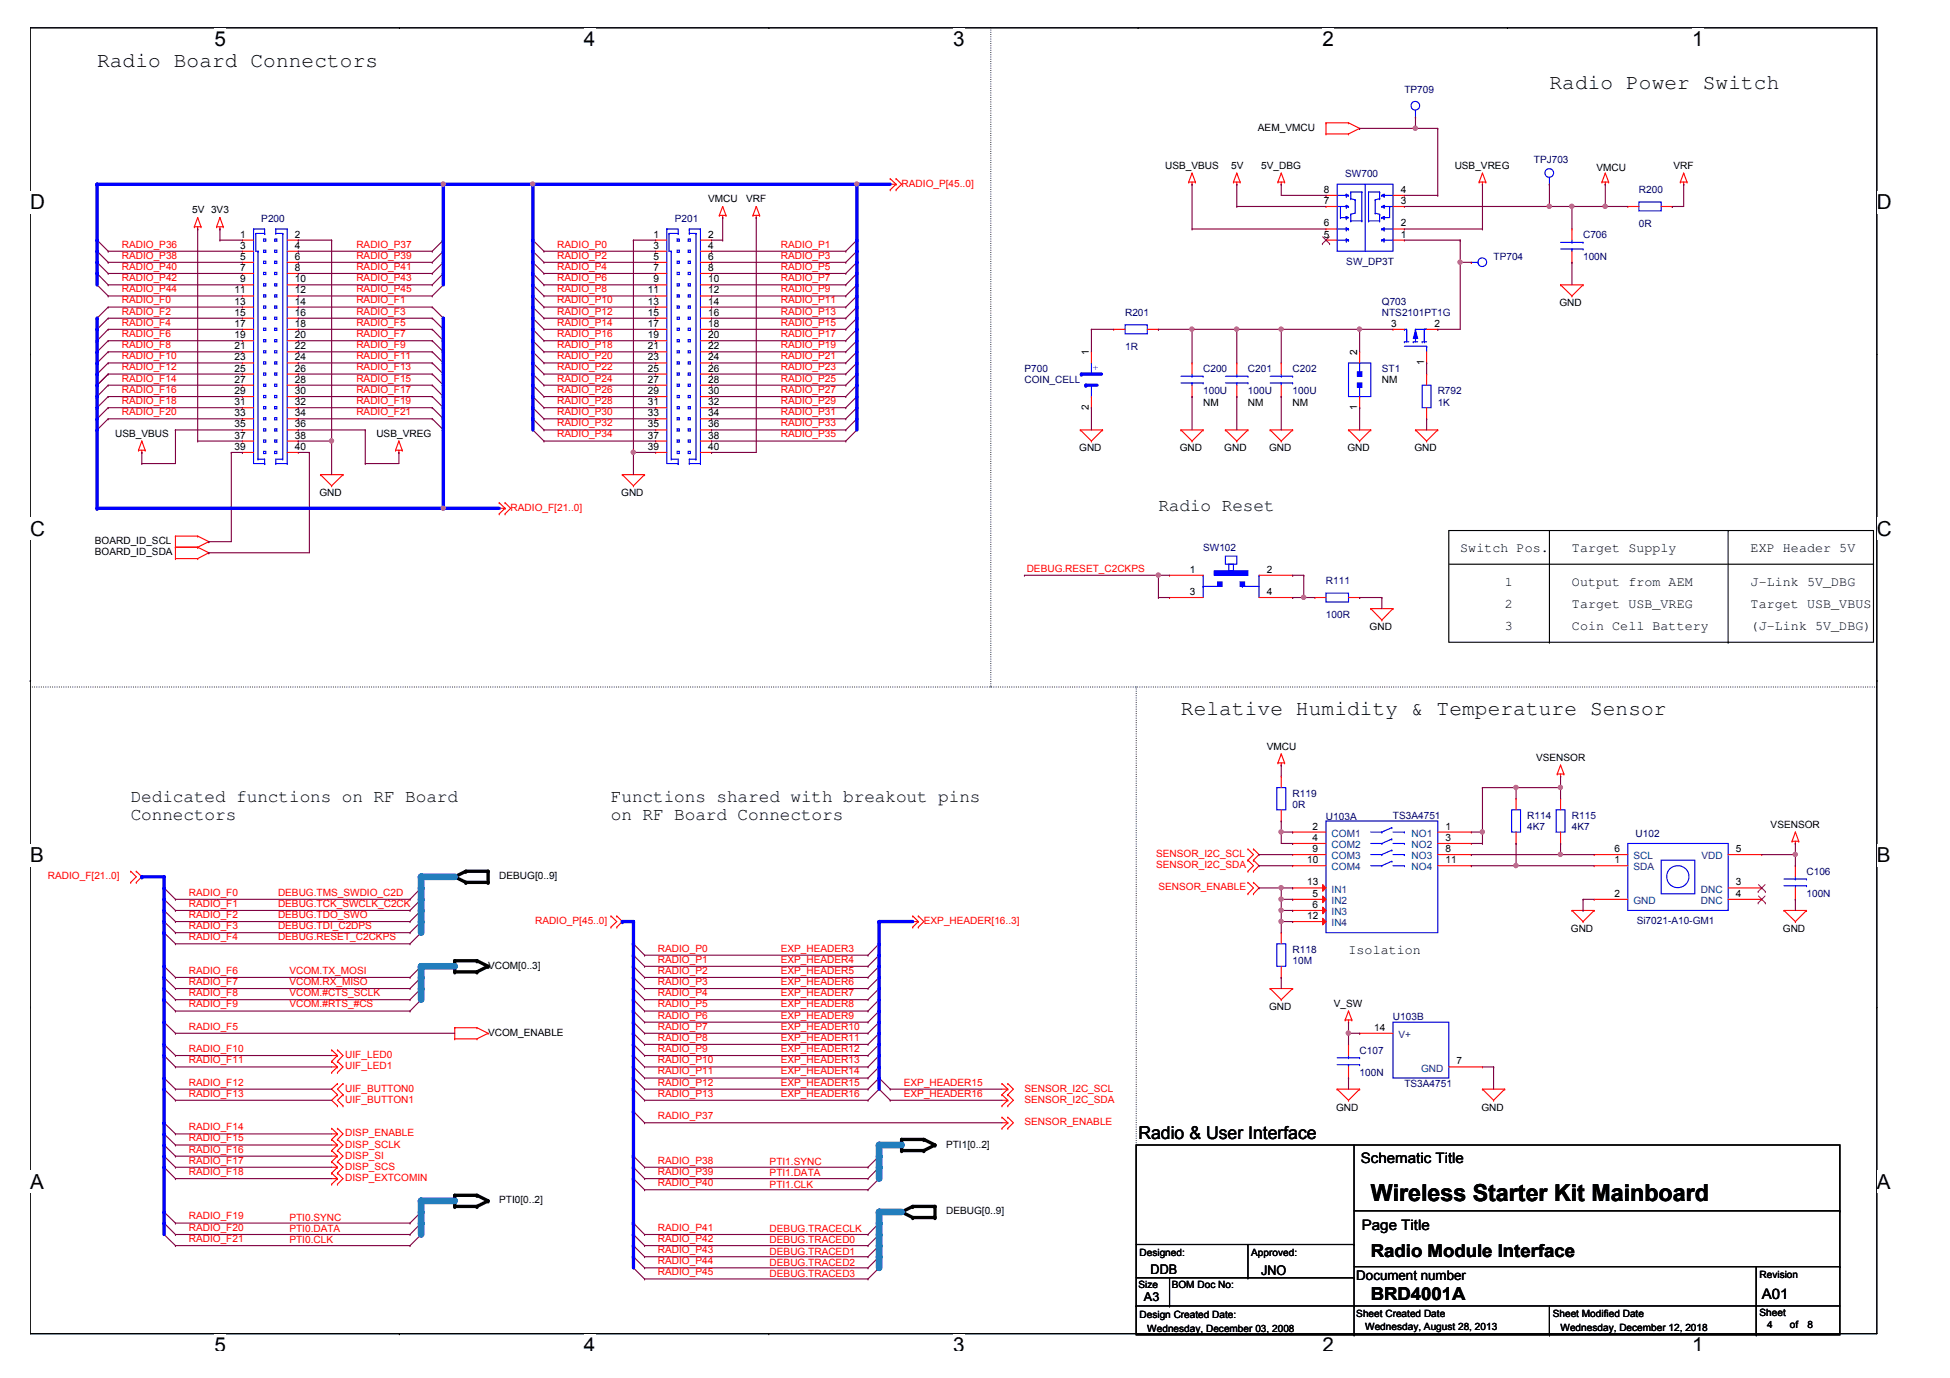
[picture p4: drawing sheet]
<svg xmlns="http://www.w3.org/2000/svg" width="297mm" height="210mm" viewBox="0 0 297 210" stroke-linecap="round" stroke-linejoin="round" font-family="sans-serif">
<defs><g id="words">
<text font-size="3.6" x="208.8" y="183">Wireless Starter Kit Mainboard</text>
<g font-size="3.2">
<text x="14.8" y="10.2">Radio Board Connectors</text>
<text x="236" y="13.6">Radio Power Switch</text>
<text x="179.9" y="108.9">Relative Humidity &amp; Temperature Sensor</text>
</g>
<g font-size="3.1">
<text x="32.7" y="7">5</text>
<text x="89" y="7">4</text>
<text x="145.2" y="7">3</text>
<text x="201.5" y="7">2</text>
<text x="257.7" y="7">1</text>
<text x="4.6" y="31.9">D</text>
<text x="285.9" y="31.9">D</text>
<text x="4.6" y="81.6">C</text>
<text x="285.9" y="81.6">C</text>
<text x="4.6" y="131.3">B</text>
<text x="285.9" y="131.3">B</text>
<text x="4.6" y="181.1">A</text>
<text x="285.9" y="181.1">A</text>
<text x="32.7" y="206">5</text>
<text x="89" y="206">4</text>
<text x="145.2" y="206">3</text>
<text x="201.5" y="206">2</text>
<text x="257.7" y="206">1</text>
</g>
<g font-size="2.7">
<text x="176.5" y="77.9">Radio Reset</text>
<text x="19.9" y="122.1">Dedicated functions on RF Board</text>
<text x="19.9" y="124.8">Connectors</text>
<text x="93.1" y="122.1">Functions shared with breakout pins</text>
<text x="93.1" y="124.8">on RF Board Connectors</text>
<text x="173.4" y="173.5">Radio &amp; User Interface</text>
<text x="208.8" y="191.4">Radio Module Interface</text>
<text x="208.8" y="198">BRD4001A</text>
</g>
<g font-size="2.2">
<text x="207.3" y="177.1">Schematic Title</text>
<text x="207.4" y="187.3">Page Title</text>
<text x="268.4" y="197.9">A01</text>
</g>
<g font-size="2">
<text x="222.4" y="84.1">Switch Pos.</text>
<text x="229.2" y="89.2">1</text>
<text x="239.5" y="84.1">Target Supply</text>
<text x="239.5" y="89.2">Output from AEM</text>
<text x="266.7" y="84.1">EXP Header 5V</text>
<text x="266.7" y="89.2">J-Link 5V_DBG</text>
<text x="229.2" y="92.6">2</text>
<text x="239.5" y="92.6">Target USB_VREG</text>
<text x="266.7" y="92.6">Target USB_VBUS</text>
<text x="229.2" y="96">3</text>
<text x="239.5" y="96">Coin Cell Battery</text>
<text x="266.7" y="96">(J-Link 5V_DBG)</text>
<text x="205.4" y="145.3">Isolation</text>
<text x="175.3" y="194">DDB</text>
<text x="192.1" y="194.2">JNO</text>
<text x="206.6" y="195">Document number</text>
</g>
<text font-size="1.9" x="174.3" y="198.2">A3</text>
<g font-size="1.5" fill="#000080">
<text x="213.9" y="14.1">TP709</text>
<text x="204.9" y="26.9">SW700</text>
<text x="233.7" y="24.8">TPJ703</text>
<text x="249.7" y="29.5">R200</text>
<text x="39.8" y="33.9">P200</text>
<text x="102.8" y="33.9">P201</text>
<text x="249.7" y="34.5">0R</text>
<text x="205.1" y="40.3">SW_DP3T</text>
<text x="227.5" y="39.7">TP704</text>
<text x="241.1" y="36.3">C706</text>
<text x="241.1" y="39.7">100N</text>
<text x="210.5" y="46.5">Q703</text>
<text x="171.4" y="48.2">R201</text>
<text x="171.4" y="53.3">1R</text>
<text x="210.5" y="48.2">NTS2101PT1G</text>
<text x="156.1" y="56.7">P700</text>
<text x="156.1" y="58.4">COIN_CELL</text>
<text x="183.3" y="56.7">C200</text>
<text x="190.1" y="56.7">C201</text>
<text x="196.9" y="56.7">C202</text>
<text x="210.5" y="56.7">ST1</text>
<text x="183.3" y="60.1">100U</text>
<text x="190.1" y="60.1">100U</text>
<text x="196.9" y="60.1">100U</text>
<text x="219" y="60.1">R792</text>
<text x="219" y="61.8">1K</text>
<text x="183.3" y="83.9">SW102</text>
<text x="202" y="89">R111</text>
<text x="202" y="94.1">100R</text>
<text x="196.9" y="121.4">R119</text>
<text x="196.9" y="123.1">0R</text>
<text x="202" y="124.9">U103A</text>
<text x="212.2" y="124.8">TS3A4751</text>
<text x="232.6" y="124.8">R114</text>
<text x="239.5" y="124.8">R115</text>
<text x="232.6" y="126.4">4K7</text>
<text x="239.5" y="126.4">4K7</text>
<text x="249.1" y="127.5">U102</text>
<text x="275.2" y="133.3">C106</text>
<text x="275.2" y="136.7">100N</text>
<text x="249.3" y="140.8">Si7021-A10-GM1</text>
<text x="196.9" y="145.2">R118</text>
<text x="196.9" y="146.9">10M</text>
<text x="212.2" y="155.4">U103B</text>
<text x="207.1" y="160.5">C107</text>
<text x="207.1" y="163.9">100N</text>
<text x="213.9" y="165.6">TS3A4751</text>
</g>
<g font-size="1.5">
<text x="191.6" y="19.9">AEM_VMCU</text>
<text x="177.5" y="25.7">USB_VBUS</text>
<text x="187.6" y="25.7">5V</text>
<text x="192.1" y="25.7">5V_DBG</text>
<text x="201.6" y="29.4">8</text>
<text x="213.4" y="29.4">4</text>
<text x="221.6" y="25.7">USB_VREG</text>
<text x="243.2" y="26">VMCU</text>
<text x="254.9" y="25.7">VRF</text>
<text x="29.3" y="32.5">5V 3V3</text>
<text x="107.9" y="30.8">VMCU</text>
<text x="113.7" y="30.8">VRF</text>
<text x="201.6" y="34.5">6</text>
<text x="201.6" y="31.1">7</text>
<text x="213.4" y="34.5">2</text>
<text x="213.4" y="31.1">3</text>
<text x="36.6" y="36.2">1</text>
<text x="36.6" y="37.9">3</text>
<text x="36.6" y="39.6">5</text>
<text x="36.6" y="41.3">7</text>
<text x="44.9" y="36.2">2</text>
<text x="44.9" y="37.9">4</text>
<text x="44.9" y="39.6">6</text>
<text x="44.9" y="41.3">8</text>
<text x="99.5" y="36.2">1</text>
<text x="99.5" y="37.9">3</text>
<text x="99.5" y="39.6">5</text>
<text x="99.5" y="41.3">7</text>
<text x="107.9" y="36.2">2</text>
<text x="107.9" y="37.9">4</text>
<text x="107.9" y="39.6">6</text>
<text x="107.9" y="41.3">8</text>
<text x="201.6" y="36.2">5</text>
<text x="213.4" y="36.2">1</text>
<text x="35.7" y="44.7">11</text>
<text x="35.7" y="46.4">13</text>
<text x="36.6" y="43">9</text>
<text x="44.9" y="43">10</text>
<text x="44.9" y="44.7">12</text>
<text x="44.9" y="46.4">14</text>
<text x="98.7" y="44.7">11</text>
<text x="98.7" y="46.4">13</text>
<text x="99.5" y="43">9</text>
<text x="107.9" y="43">10</text>
<text x="107.9" y="44.7">12</text>
<text x="107.9" y="46.4">14</text>
<text x="237.5" y="46.7">GND</text>
<text x="35.7" y="48.1">15</text>
<text x="35.7" y="49.8">17</text>
<text x="35.7" y="51.5">19</text>
<text x="35.7" y="53.2">21</text>
<text x="44.9" y="48.1">16</text>
<text x="44.9" y="49.8">18</text>
<text x="44.9" y="51.5">20</text>
<text x="44.9" y="53.2">22</text>
<text x="98.7" y="48.1">15</text>
<text x="98.7" y="49.8">17</text>
<text x="98.7" y="51.5">19</text>
<text x="98.7" y="53.2">21</text>
<text x="107.9" y="48.1">16</text>
<text x="107.9" y="49.8">18</text>
<text x="107.9" y="51.5">20</text>
<text x="107.9" y="53.2">22</text>
<text x="211.9" y="49.8">3</text>
<text x="218.5" y="49.8">2</text>
<text x="35.7" y="54.9">23</text>
<text x="35.7" y="56.6">25</text>
<text x="35.7" y="58.3">27</text>
<text x="44.9" y="54.9">24</text>
<text x="44.9" y="56.6">26</text>
<text x="44.9" y="58.3">28</text>
<text x="98.7" y="54.9">23</text>
<text x="98.7" y="56.6">25</text>
<text x="98.7" y="58.3">27</text>
<text x="107.9" y="54.9">24</text>
<text x="107.9" y="56.6">26</text>
<text x="107.9" y="58.3">28</text>
<text x="165.9" y="54.1" transform="rotate(-90 165.9 54.1)">1</text>
<text x="206.7" y="54.1" transform="rotate(-90 206.7 54.1)">2</text>
<text x="210.5" y="58.4">NM</text>
<text x="216.9" y="55.6" transform="rotate(-90 216.9 55.6)">1</text>
<text x="35.7" y="60">29</text>
<text x="35.7" y="61.7">31</text>
<text x="35.7" y="63.4">33</text>
<text x="35.7" y="65.1">35</text>
<text x="44.9" y="60">30</text>
<text x="44.9" y="61.7">32</text>
<text x="44.9" y="63.4">34</text>
<text x="44.9" y="65.1">36</text>
<text x="98.7" y="60">29</text>
<text x="98.7" y="61.7">31</text>
<text x="98.7" y="63.4">33</text>
<text x="98.7" y="65.1">35</text>
<text x="107.9" y="60">30</text>
<text x="107.9" y="61.7">32</text>
<text x="107.9" y="63.4">34</text>
<text x="107.9" y="65.1">36</text>
<text x="165.9" y="62.4" transform="rotate(-90 165.9 62.4)">2</text>
<text x="183.3" y="61.8">NM</text>
<text x="190.1" y="61.8">NM</text>
<text x="196.9" y="61.8">NM</text>
<text x="206.7" y="62.4" transform="rotate(-90 206.7 62.4)">1</text>
<text x="17.5" y="66.5">USB_VBUS</text>
<text x="35.7" y="66.8">37</text>
<text x="35.7" y="68.5">39</text>
<text x="44.9" y="66.8">38</text>
<text x="44.9" y="68.5">40</text>
<text x="57.3" y="66.5">USB_VREG</text>
<text x="98.7" y="66.8">37</text>
<text x="98.7" y="68.5">39</text>
<text x="107.9" y="66.8">38</text>
<text x="107.9" y="68.5">40</text>
<text x="164.4" y="68.7">GND</text>
<text x="179.7" y="68.7">GND</text>
<text x="186.5" y="68.7">GND</text>
<text x="193.3" y="68.7">GND</text>
<text x="205.2" y="68.7">GND</text>
<text x="215.4" y="68.7">GND</text>
<text x="48.7" y="75.6">GND</text>
<text x="94.6" y="75.6">GND</text>
<text x="14.4" y="82.9">BOARD_ID_SCL</text>
<text x="14.4" y="84.6">BOARD_ID_SDA</text>
<text x="181.2" y="87.2">1</text>
<text x="193" y="87.2">2</text>
<text x="181.2" y="90.6">3</text>
<text x="193" y="90.6">4</text>
<text x="208.6" y="96">GND</text>
<text x="193" y="114.2">VMCU</text>
<text x="234" y="115.9">VSENSOR</text>
<text x="199.1" y="131.5">10</text>
<text x="200" y="126.4">2</text>
<text x="200" y="128.1">4</text>
<text x="200" y="129.8">9</text>
<text x="220.2" y="128.1">3</text>
<text x="220.2" y="129.8">8</text>
<text x="220.2" y="131.5">11</text>
<text x="220.2" y="126.4">1</text>
<text x="245.9" y="129.8">6</text>
<text x="245.9" y="131.5">1</text>
<text x="264.4" y="129.8">5</text>
<text x="269.7" y="126.1">VSENSOR</text>
<text x="76" y="133.9">DEBUG[0..9]</text>
<text x="199.1" y="134.9">13</text>
<text x="200" y="136.6">5</text>
<text x="245.9" y="136.6">2</text>
<text x="264.4" y="134.9">3</text>
<text x="264.4" y="136.6">4</text>
<text x="199.1" y="140">12</text>
<text x="200" y="138.3">6</text>
<text x="239.3" y="141.9">GND</text>
<text x="271.6" y="141.9">GND</text>
<text x="74.4" y="147.6">VCOM[0..3]</text>
<text x="193.3" y="153.8">GND</text>
<text x="203.2" y="153.3">V_SW</text>
<text x="74.4" y="157.8">VCOM_ENABLE</text>
<text x="209.3" y="157">14</text>
<text x="221.9" y="162.1">7</text>
<text x="203.5" y="169.2">GND</text>
<text x="225.7" y="169.2">GND</text>
<text x="144.1" y="174.8">PTI1[0..2]</text>
<text x="76" y="183.3">PTI0[0..2]</text>
<text x="144.1" y="185">DEBUG[0..9]</text>
<text x="173.6" y="191.3">Designed:</text>
<text x="190.6" y="191.3">Approved:</text>
<text x="173.4" y="196.2">Size</text>
<text x="178.5" y="196.2">BOM Doc No:</text>
<text x="268" y="194.7">Revision</text>
<text x="173.6" y="200.8">Design Created Date:</text>
<text x="174.8" y="202.9">Wednesday, December 03, 2008</text>
<text x="206.6" y="200.7">Sheet Created Date</text>
<text x="208" y="202.5">Wednesday, August 28, 2013</text>
<text x="236.5" y="200.7">Sheet Modified Date</text>
<text x="237.7" y="202.7">Wednesday, December 12, 2018</text>
<text x="268" y="200.5">Sheet</text>
<text x="269.2" y="202.4">4</text>
<text x="272.6" y="202.4">of</text>
<text x="275.3" y="202.4">8</text>
</g>
<g font-size="1.5" fill="#f00">
<text x="137.3" y="28.4">RADIO_P[45..0]</text>
<text x="18.6" y="37.7">RADIO_P36</text>
<text x="18.6" y="39.4">RADIO_P38</text>
<text x="18.6" y="41.1">RADIO_P40</text>
<text x="54.3" y="37.7">RADIO_P37</text>
<text x="54.3" y="39.4">RADIO_P39</text>
<text x="54.3" y="41.1">RADIO_P41</text>
<text x="84.9" y="37.7">RADIO_P0</text>
<text x="84.9" y="39.4">RADIO_P2</text>
<text x="84.9" y="41.1">RADIO_P4</text>
<text x="118.9" y="37.7">RADIO_P1</text>
<text x="118.9" y="39.4">RADIO_P3</text>
<text x="118.9" y="41.1">RADIO_P5</text>
<text x="18.6" y="42.8">RADIO_P42</text>
<text x="18.6" y="44.5">RADIO_P44</text>
<text x="18.6" y="46.2">RADIO_F0</text>
<text x="18.6" y="47.9">RADIO_F2</text>
<text x="54.3" y="44.5">RADIO_P45</text>
<text x="54.3" y="42.8">RADIO_P43</text>
<text x="54.3" y="46.2">RADIO_F1</text>
<text x="54.3" y="47.9">RADIO_F3</text>
<text x="84.9" y="42.8">RADIO_P6</text>
<text x="84.9" y="44.5">RADIO_P8</text>
<text x="84.9" y="46.2">RADIO_P10</text>
<text x="84.9" y="47.9">RADIO_P12</text>
<text x="118.9" y="42.8">RADIO_P7</text>
<text x="118.9" y="44.5">RADIO_P9</text>
<text x="118.9" y="46.2">RADIO_P11</text>
<text x="118.9" y="47.9">RADIO_P13</text>
<text x="18.6" y="49.6">RADIO_F4</text>
<text x="18.6" y="51.3">RADIO_F6</text>
<text x="18.6" y="53">RADIO_F8</text>
<text x="54.3" y="49.6">RADIO_F5</text>
<text x="54.3" y="51.3">RADIO_F7</text>
<text x="54.3" y="53">RADIO_F9</text>
<text x="84.9" y="49.6">RADIO_P14</text>
<text x="84.9" y="51.3">RADIO_P16</text>
<text x="84.9" y="53">RADIO_P18</text>
<text x="118.9" y="49.6">RADIO_P15</text>
<text x="118.9" y="51.3">RADIO_P17</text>
<text x="118.9" y="53">RADIO_P19</text>
<text x="18.6" y="58.1">RADIO_F14</text>
<text x="18.6" y="59.9">RADIO_F16</text>
<text x="18.6" y="56.4">RADIO_F12</text>
<text x="18.6" y="54.7">RADIO_F10</text>
<text x="54.3" y="58.1">RADIO_F15</text>
<text x="54.3" y="59.9">RADIO_F17</text>
<text x="54.3" y="56.4">RADIO_F13</text>
<text x="54.3" y="54.7">RADIO_F11</text>
<text x="84.9" y="54.7">RADIO_P20</text>
<text x="84.9" y="56.4">RADIO_P22</text>
<text x="84.9" y="58.1">RADIO_P24</text>
<text x="84.9" y="59.9">RADIO_P26</text>
<text x="118.9" y="54.7">RADIO_P21</text>
<text x="118.9" y="56.4">RADIO_P23</text>
<text x="118.9" y="58.1">RADIO_P25</text>
<text x="118.9" y="59.9">RADIO_P27</text>
<text x="18.6" y="61.6">RADIO_F18</text>
<text x="18.6" y="63.2">RADIO_F20</text>
<text x="54.3" y="61.6">RADIO_F19</text>
<text x="54.3" y="63.2">RADIO_F21</text>
<text x="84.9" y="61.6">RADIO_P28</text>
<text x="84.9" y="63.2">RADIO_P30</text>
<text x="84.9" y="64.9">RADIO_P32</text>
<text x="118.9" y="61.6">RADIO_P29</text>
<text x="118.9" y="63.2">RADIO_P31</text>
<text x="118.9" y="64.9">RADIO_P33</text>
<text x="84.9" y="66.6">RADIO_P34</text>
<text x="118.9" y="66.6">RADIO_P35</text>
<text x="77.8" y="77.8">RADIO_F[21..0]</text>
<text x="156.4" y="87.1">DEBUG.RESET_C2CKPS</text>
<text x="176.1" y="130.6">SENSOR_I2C_SCL</text>
<text x="7.3" y="133.9">RADIO_F[21..0]</text>
<text x="28.8" y="136.4">RADIO_F0</text>
<text x="42.3" y="136.4">DEBUG.TMS_SWDIO_C2D</text>
<text x="176.1" y="132.2">SENSOR_I2C_SDA</text>
<text x="176.5" y="135.6">SENSOR_ENABLE</text>
<text x="28.8" y="138.1">RADIO_F1</text>
<text x="28.8" y="139.8">RADIO_F2</text>
<text x="28.8" y="141.5">RADIO_F3</text>
<text x="28.8" y="143.2">RADIO_F4</text>
<text x="42.3" y="138.1">DEBUG.TCK_SWCLK_C2CK</text>
<text x="42.3" y="139.8">DEBUG.TDO_SWO</text>
<text x="42.3" y="141.5">DEBUG.TDI_C2DPS</text>
<text x="42.3" y="143.2">DEBUG.RESET_C2CKPS</text>
<text x="81.5" y="140.8">RADIO_P[45..0]</text>
<text x="140.7" y="140.8">EXP_HEADER[16..3]</text>
<text x="28.8" y="148.3">RADIO_F6</text>
<text x="44.1" y="148.3">VCOM.TX_MOSI</text>
<text x="100.2" y="144.9">RADIO_P0</text>
<text x="100.2" y="146.6">RADIO_P1</text>
<text x="100.2" y="148.3">RADIO_P2</text>
<text x="118.9" y="144.9">EXP_HEADER3</text>
<text x="118.9" y="146.6">EXP_HEADER4</text>
<text x="118.9" y="148.3">EXP_HEADER5</text>
<text x="28.8" y="150">RADIO_F7</text>
<text x="28.8" y="151.7">RADIO_F8</text>
<text x="28.8" y="153.5">RADIO_F9</text>
<text x="44.1" y="150">VCOM.RX_MISO</text>
<text x="44.1" y="151.7">VCOM.#CTS_SCLK</text>
<text x="44.1" y="153.5">VCOM.#RTS_#CS</text>
<text x="100.2" y="150">RADIO_P3</text>
<text x="100.2" y="151.7">RADIO_P4</text>
<text x="100.2" y="153.5">RADIO_P5</text>
<text x="100.2" y="155.2">RADIO_P6</text>
<text x="118.9" y="150">EXP_HEADER6</text>
<text x="118.9" y="151.7">EXP_HEADER7</text>
<text x="118.9" y="153.5">EXP_HEADER8</text>
<text x="118.9" y="155.2">EXP_HEADER9</text>
<text x="28.8" y="160.2">RADIO_F10</text>
<text x="28.8" y="162">RADIO_F11</text>
<text x="28.8" y="156.8">RADIO_F5</text>
<text x="52.6" y="161.2">UIF_LED0</text>
<text x="100.2" y="156.8">RADIO_P7</text>
<text x="100.2" y="158.5">RADIO_P8</text>
<text x="100.2" y="160.2">RADIO_P9</text>
<text x="100.2" y="162">RADIO_P10</text>
<text x="118.9" y="156.8">EXP_HEADER10</text>
<text x="118.9" y="158.5">EXP_HEADER11</text>
<text x="118.9" y="160.2">EXP_HEADER12</text>
<text x="118.9" y="162">EXP_HEADER13</text>
<text x="28.8" y="165.4">RADIO_F12</text>
<text x="28.8" y="167">RADIO_F13</text>
<text x="52.6" y="162.9">UIF_LED1</text>
<text x="52.6" y="168">UIF_BUTTON1</text>
<text x="52.6" y="166.3">UIF_BUTTON0</text>
<text x="100.2" y="163.7">RADIO_P11</text>
<text x="100.2" y="165.4">RADIO_P12</text>
<text x="100.2" y="167">RADIO_P13</text>
<text x="118.9" y="163.7">EXP_HEADER14</text>
<text x="118.9" y="165.4">EXP_HEADER15</text>
<text x="118.9" y="167">EXP_HEADER16</text>
<text x="137.7" y="167">EXP_HEADER16</text>
<text x="137.7" y="165.4">EXP_HEADER15</text>
<text x="156.1" y="166.3">SENSOR_I2C_SCL</text>
<text x="156.1" y="168">SENSOR_I2C_SDA</text>
<text x="28.8" y="172.2">RADIO_F14</text>
<text x="28.8" y="173.9">RADIO_F15</text>
<text x="52.6" y="173.1">DISP_ENABLE</text>
<text x="100.2" y="170.5">RADIO_P37</text>
<text x="156.1" y="171.4">SENSOR_ENABLE</text>
<text x="28.8" y="175.6">RADIO_F16</text>
<text x="28.8" y="177.2">RADIO_F17</text>
<text x="28.8" y="179">RADIO_F18</text>
<text x="52.6" y="174.8">DISP_SCLK</text>
<text x="52.6" y="176.5">DISP_SI</text>
<text x="52.6" y="178.2">DISP_SCS</text>
<text x="52.6" y="179.9">DISP_EXTCOMIN</text>
<text x="100.2" y="177.2">RADIO_P38</text>
<text x="100.2" y="179">RADIO_P39</text>
<text x="117.2" y="177.5">PTI1.SYNC</text>
<text x="117.2" y="179.2">PTI1.DATA</text>
<text x="28.8" y="185.8">RADIO_F19</text>
<text x="44.1" y="186">PTI0.SYNC</text>
<text x="100.2" y="180.7">RADIO_P40</text>
<text x="117.2" y="180.9">PTI1.CLK</text>
<text x="28.8" y="187.5">RADIO_F20</text>
<text x="28.8" y="189.2">RADIO_F21</text>
<text x="44.1" y="187.7">PTI0.DATA</text>
<text x="44.1" y="189.4">PTI0.CLK</text>
<text x="100.2" y="190.9">RADIO_P43</text>
<text x="100.2" y="189.2">RADIO_P42</text>
<text x="100.2" y="187.5">RADIO_P41</text>
<text x="117.2" y="191.1">DEBUG.TRACED1</text>
<text x="117.2" y="189.4">DEBUG.TRACED0</text>
<text x="117.2" y="187.7">DEBUG.TRACECLK</text>
<text x="100.2" y="192.6">RADIO_P44</text>
<text x="100.2" y="194.3">RADIO_P45</text>
<text x="117.2" y="192.8">DEBUG.TRACED2</text>
<text x="117.2" y="194.5">DEBUG.TRACED3</text>
</g>
<text font-size="1.5" fill="#00f" x="166.5" y="55.6" transform="rotate(90 166.5 55.6)">+</text>
<g font-size="1.5" fill="#004080">
<text x="202.8" y="127.5">COM1</text>
<text x="202.8" y="129.2">COM2</text>
<text x="202.8" y="130.9">COM3</text>
<text x="215" y="129.2">NO2</text>
<text x="215" y="130.9">NO3</text>
<text x="215" y="127.5">NO1</text>
<text x="248.8" y="130.9">SCL</text>
<text x="259.2" y="130.9">VDD</text>
<text x="202.8" y="132.6">COM4</text>
<text x="202.8" y="136">IN1</text>
<text x="202.8" y="137.7">IN2</text>
<text x="215" y="132.6">NO4</text>
<text x="248.8" y="132.6">SDA</text>
<text x="248.8" y="137.7">GND</text>
<text x="259.1" y="136">DNC</text>
<text x="259.1" y="137.7">DNC</text>
<text x="202.8" y="139.4">IN3</text>
<text x="202.8" y="141.1">IN4</text>
<text x="213" y="158.1">V+</text>
<text x="216.5" y="163.2">GND</text>
</g>
</g></defs>
<path d="M4.6 4.2h281.3v199h-281.3z" fill="none" stroke="#000" stroke-width=".17"/>
<g fill="#fff">
<path d="M32.7 4.2h1.7v3.5h-1.7z"/>
<path d="M32.7 203.2h1.7v2.5h-1.7z"/>
</g>
<path d="M60.8 4.2h.1M60.8 203.2h.1" fill="none" stroke="#000" stroke-width=".17"/>
<g fill="#fff">
<path d="M89 4.2h1.7v3.5h-1.7z"/>
<path d="M89 203.2h1.7v2.5h-1.7z"/>
</g>
<path d="M117.1 4.2h.1M117.1 203.2h.1" fill="none" stroke="#000" stroke-width=".17"/>
<g fill="#fff">
<path d="M145.2 4.2h1.8v3.5h-1.8z"/>
<path d="M145.2 203.2h1.8v2.5h-1.8z"/>
</g>
<path d="M173.4 4.2h.1M173.4 203.2h.1" fill="none" stroke="#000" stroke-width=".17"/>
<g fill="#fff">
<path d="M201.5 4.2h1.7v3.5h-1.7z"/>
<path d="M201.5 203.2h1.7v2.5h-1.7z"/>
</g>
<path d="M229.6 4.2h.1M229.6 203.2h.1" fill="none" stroke="#000" stroke-width=".17"/>
<g fill="#fff">
<path d="M257.7 4.2h1.8v3.5h-1.8z"/>
<path d="M257.7 203.2h1.8v2.5h-1.8z"/>
<path d="M4.6 29.1h2.2v3.5h-2.2z"/>
<path d="M285.9 29.1h2.2v3.5h-2.2z"/>
<path d="M4.6 78.8h2.2v3.5h-2.2z"/>
<path d="M285.9 78.8h2.2v3.5h-2.2z"/>
</g>
<path d="M4.6 53.9h.1M285.9 53.9h.1" fill="none" stroke="#000" stroke-width=".17"/>
<g fill="#fff">
<path d="M4.6 128.5h2.1v3.5h-2.1z"/>
<path d="M285.9 128.5h2.1v3.5h-2.1z"/>
</g>
<path d="M4.6 103.7h.1M285.9 103.7h.1" fill="none" stroke="#000" stroke-width=".17"/>
<path d="M4.6 103.7h.1M285.9 103.7h.1" fill="none" stroke="#000" stroke-width=".15"/>
<g fill="#fff">
<path d="M4.6 178.3h2.1v3.4h-2.1z"/>
<path d="M285.9 178.3h2.1v3.4h-2.1z"/>
</g>
<g fill="none" stroke="#000" stroke-width=".17">
<path d="M220.7 80.8h64.7v17h-64.7zM220.7 85.9h64.7M236 97.8h.1M236 80.8v17M263.2 97.8h.1M263.2 80.8v17M285.4 85.9h.1M4.6 153.4h.1M285.9 153.4h.1M173.1 174.4h107.2v28.9h-107.2zM206.3 174.4v28.9M173.1 198.9h.1"/>
<path d="M173.1 198.9h107.2M173.1 194.6h33.2M173.1 189.6h33.2M178.2 198.9h.1M178.2 194.6v4.3M190.1 194.6h.1M190.1 189.6v5M206.3 198.9h.1M206.3 194.6h.1M206.3 189.6h.1M206.3 184.4h74M206.3 193h74"/>
<path d="M236 198.9v4.4M267.5 198.9h.1M267.5 193v10.3M280.3 184.4h.1M280.3 193h.1M206.3 203.3h.1M236 203.3h.1M267.5 203.3h.1"/>
</g>
<path d="M150.9 4.2v100.4M4.6 104.6h281.3M150.9 104.6h.1M173.1 104.6h.1M285.9 104.6h.1M173.1 203.2v-98.6" fill="none" stroke="#000" stroke-width=".17" stroke-dasharray="0 .3"/>
<g fill="none" stroke="#f00" stroke-width=".17">
<path d="M202 18.7h.1M202 18.7h3.4M202 18.7v1.7M205.4 18.7h.1M205.4 18.7l1.7 .9M207.1 19.6h.1M207.1 19.6l-1.7 .8M29.6 34.5h.1M29.6 34.5h1M30.1 34.9h.1M30.1 33.1h.1M30.1 34.5v.4"/>
<path d="M30.1 33.1l-.5 1.4M30.1 33.1l.5 1.4M30.6 34.5h.1M33 34.5h.1M33 34.5h1M33.5 34.9h.1M33.5 33.1h.1M33.5 34.5v.4M33.5 33.1l-.5 1.4M33.5 33.1l.5 1.4M34 34.5h.1M109.6 32.8h.1"/>
<path d="M109.6 32.8h1M110.1 33.1h.1M110.1 31.5h.1M110.1 32.8v.3M110.1 31.5l-.5 1.3M110.1 31.5l.5 1.3M110.6 32.8h.1M114.7 32.8h.1M114.7 32.8h1M115.2 33.1h.1M115.2 31.5h.1M115.2 32.8v.3"/>
<path d="M115.2 31.5l-.5 1.3M115.2 31.5l.5 1.3M115.7 32.8h.1M135.6 27.2h.1M135.6 28.9h.1M135.6 27.2l.9 .9M135.6 28.1h.9M136.5 27.2h.1M136.5 28.9h.1M136.5 28.1h.1M136.5 27.2l.8 .9-.8 .8M136.5 28.1l-.9 .8"/>
<path d="M181.1 27.7h.1M181.1 27.7h1M181.6 28.1h.1M181.6 26.4h.1M181.6 27.7v.4M181.6 26.4l-.5 1.3M181.6 26.4l.5 1.3M182.1 27.7h.1M187.9 27.7h.1M187.9 27.7h1M188.4 28.1h.1M188.4 26.4h.1"/>
<path d="M188.4 27.7v.4M188.4 26.4l-.5 1.3M188.4 26.4l.5 1.3M188.9 27.7h.1M194.7 27.7h.1M194.7 27.7h1M195.2 28.1h.1M195.2 26.4h.1M195.2 27.7v.4M195.2 26.4l-.5 1.3M195.2 26.4l.5 1.3M195.7 27.7h.1"/>
<path d="M202 20.4h.1M202 36.6h.1M202 34.9h.1M202 31.5h.1M202 29.8h.1M202 20.4h3.4M202 36.6h1.7M202 34.9h1.7M202 31.5h1.7M202 29.8h1.7M205.4 20.4h.1M212.2 36.6h1.7"/>
<path d="M212.2 34.9h1.7M212.2 31.5h1.7M212.2 29.8h1.7M213.9 36.6h.1M213.9 34.9h.1M213.9 31.5h.1M213.9 29.8h.1M225.3 27.7h.1M225.3 27.7h1M225.8 28.1h.1M225.8 26.4h.1M225.8 27.7v.4"/>
<path d="M225.8 26.4l-.5 1.3M225.8 26.4l.5 1.3M226.3 27.7h.1M244 27.7h.1M244 27.7h1M244.5 28.1h.1M244.5 26.4h.1M244.5 27.7v.4M244.5 26.4l-.5 1.3M244.5 26.4l.5 1.3M245 27.7h.1M256 27.7h.1"/>
<path d="M256 27.7h1M256.5 28.1h.1M256.5 26.4h.1M256.5 27.7v.4M256.5 26.4l-.5 1.3M256.5 26.4l.5 1.3M257 27.7h.1M169.6 50.2h.1M169.6 50.2h1.8M174.8 50.2h1.7M176.5 50.2h.1M237.7 43.4h.1"/>
<path d="M237.7 43.4h3.4M237.7 43.4l1.8 1.7M239.5 45.1h.1M241.1 43.4h.1M241.1 43.4l-1.6 1.7M21.1 68.6h.1M21.1 68.6h1M21.6 68.9h.1M21.6 67.2h.1M21.6 68.6v.3M21.6 67.2l-.5 1.4M21.6 67.2l.5 1.4"/>
<path d="M22.1 68.6h.1M48.8 72.3h.1M48.8 72.3h3.5M48.8 72.3l1.7 1.7M50.5 74h.1M52.3 72.3h.1M52.3 72.3l-1.8 1.7M60.3 68.6h.1M60.3 68.6h1M60.8 68.9h.1M60.8 67.2h.1M60.8 68.6v.3"/>
<path d="M60.8 67.2l-.5 1.4M60.8 67.2l.5 1.4M61.3 68.6h.1M76 76.6h.1M76 78.3h.1M76 76.6l.9 .8M76 77.4h.9M76.9 76.6h.1M76.9 78.3h.1M76.9 77.4h.1M76.9 76.6l.9 .8-.9 .9M76.9 77.4l-.9 .9"/>
<path d="M94.8 72.3h.1M94.8 72.3h3.4M94.8 72.3l1.7 1.7M96.5 74h.1M98.2 72.3h.1M98.2 72.3l-1.7 1.7M164.6 65.5h.1M164.6 65.5h3.4M164.6 65.5l1.7 1.7M166.3 67.2h.1M168 65.5h.1M168 65.5l-1.7 1.7"/>
<path d="M179.9 65.5h.1M179.9 65.5h3.4M179.9 65.5l1.7 1.7M181.6 67.2h.1M183.3 65.5h.1M183.3 65.5l-1.7 1.7M186.7 65.5h.1M186.7 65.5h3.4M186.7 65.5l1.7 1.7M188.4 67.2h.1M190.1 65.5h.1M190.1 65.5l-1.7 1.7"/>
<path d="M193.5 65.5h.1M193.5 65.5h3.4M193.5 65.5l1.7 1.7M195.2 67.2h.1M196.9 65.5h.1M196.9 65.5l-1.7 1.7M205.4 65.5h.1M205.4 65.5h3.4M205.4 65.5l1.7 1.7M207.1 67.2h.1M208.8 65.5h.1M208.8 65.5l-1.7 1.7"/>
<path d="M215.6 65.5h.1M215.6 65.5h3.4M215.6 65.5l1.7 1.7M217.3 67.2h.1M219 65.5h.1M219 65.5l-1.7 1.7M26.7 83.4h.1M26.7 81.7h.1M26.7 85.1h.1M26.7 81.7h3.4M26.7 83.4h3.4M26.7 81.7v3.4"/>
<path d="M26.7 85.1h3.4M30.1 81.7h.1M30.1 83.4h.1M30.1 85.1h.1M30.1 81.7l1.7 .8M30.1 83.4l1.7 .8M31.8 82.5h.1M31.8 84.2h.1M31.8 82.5l-1.7 .9M31.8 84.2l-1.7 .9M200.3 91h.1M200.3 91h1.7"/>
<path d="M205.4 91h1.7M207.1 91h.1M208.8 92.7h.1M208.8 92.7h3.4M208.8 92.7l1.7 1.7M210.5 94.4h.1M212.2 92.7h.1M212.2 92.7l-1.7 1.7M194.7 116.2h.1M194.7 116.2h1M195.2 116.5h.1M195.2 114.8h.1"/>
<path d="M195.2 116.2v.3M195.2 114.8l-.5 1.4M195.2 114.8l.5 1.4M195.7 116.2h.1M237.2 117.9h.1M237.2 117.9h1M237.7 118.2h.1M237.7 116.5h.1M237.7 117.9v.3M237.7 116.5l-.5 1.4M237.7 116.5l.5 1.4M238.2 117.9h.1"/>
<path d="M19.9 132.7h.1M19.9 134.4h.1M19.9 132.7l.9 .9-.9 .8M20.8 132.7h.1M20.8 134.4h.1M20.8 132.7l.8 .9-.8 .8M93.1 139.5h.1M93.1 139.5l.9 .9-.9 .8M94 139.5h.1M94 139.5l.8 .9-.8 .8M139 139.5h.1M139 139.5l.9 .9"/>
<path d="M139.9 139.5h.1M139.9 139.5l.8 .9-.8 .8M190.1 134.4h.1M190.1 136.1h.1M190.1 129.3h.1M190.1 131h.1M190.1 132.7h.1M190.1 134.4l.8 .9-.8 .8M190.1 129.3l.8 .9-.8 .8M190.1 131l.8 .9-.8 .8M190.9 134.4h.1M190.9 136.1h.1"/>
<path d="M190.9 129.3h.1M190.9 131h.1M190.9 132.7h.1M190.9 129.3l.9 .9-.9 .8M190.9 134.4l.9 .9-.9 .8M190.9 131l.9 .9-.9 .8M196.9 126.7h.1M196.9 128.5h.1M196.9 130.2h.1M196.9 131.9h.1M196.9 126.7h5.1M196.9 128.5h5.1"/>
<path d="M196.9 130.2h5.1M196.9 131.9h5.1M219 126.7h5.1M219 128.5h5.1M219 130.2h5.1M219 131.9h5.1M224.1 128.5h.1M224.1 130.2h.1M224.1 131.9h.1M224.1 126.7h.1M239.5 138.7h.1M239.5 138.7h3.3"/>
<path d="M239.5 138.7l1.6 1.7M242.8 138.7h.1M242.8 138.7l-1.7 1.7M271.8 138.7h.1M271.8 138.7h3.4M271.8 138.7l1.7 1.7M273 128.1h.1M273 128.1h1M273.5 128.5h.1M273.5 126.7h.1M273.5 131.9h.1M273.5 137h.1"/>
<path d="M273.5 128.1v.4M273.5 131.9v1.7M273.5 135.3v1.7M273.5 126.7l-.5 1.4M273.5 126.7l.5 1.4M274 128.1h.1M275.2 138.7h.1M275.2 138.7l-1.7 1.7M50.5 159.9h.1M50.5 159.9l.9 .9M51.4 159.9h.1M51.4 159.9l.9 .9-.9 .9"/>
<path d="M69.3 158.2h.1M69.3 156.5h.1M69.3 156.5h3.4M69.3 158.2h3.4M69.3 156.5v1.7M72.7 156.5h.1M72.7 158.2h.1M72.7 156.5l1.7 .9M74.4 157.4h.1M74.4 157.4l-1.7 .8M93.1 141.2h.1M94 141.2h.1"/>
<path d="M139 141.2h.1M139 140.4h.9M139.9 141.2h.1M139.9 140.4h.1M139.9 140.4l-.9 .8M193.5 150.6h.1M193.5 150.6h3.4M193.5 150.6l1.7 1.7M195.2 152.3h.1M196.9 150.6h.1M196.9 150.6l-1.7 1.7M204.9 155.4h.1"/>
<path d="M204.9 155.4h1M205.4 155.7h.1M205.4 154h.1M205.4 155.4v.3M205.4 154l-.5 1.4M205.4 154l.5 1.4M205.9 155.4h.1M241.1 140.4h.1M273.5 140.4h.1M50.5 171.9h.1M50.5 173.6h.1M50.5 175.3h.1"/>
<path d="M50.5 177h.1M50.5 178.7h.1M50.5 161.7h.1M50.5 163.4h.1M50.5 171.9l.9 .8M50.5 172.7h.9M50.5 173.6l.9 .8M50.5 174.4h.9M50.5 175.3l.9 .8M50.5 176.1h.9M50.5 177l.9 .8M50.5 177.8h.9"/>
<path d="M50.5 178.7l.9 .8M50.5 179.5h.9M50.5 160.8h.9M50.5 161.7l.9 .8M50.5 162.5h.9M51.4 171.9h.1M51.4 173.6h.1M51.4 172.7h.1M51.4 175.3h.1M51.4 174.4h.1M51.4 177h.1M51.4 176.1h.1"/>
<path d="M51.4 178.7h.1M51.4 177.8h.1M51.4 179.5h.1M51.4 161.7h.1M51.4 160.8h.1M51.4 163.4h.1M51.4 162.5h.1M51.4 168.4h.1M51.4 166.8h.1M51.4 165.1h.1M51.4 171.9l.9 .8-.9 .9M51.4 172.7l-.9 .9"/>
<path d="M51.4 173.6l.9 .8-.9 .9M51.4 174.4l-.9 .9M51.4 175.3l.9 .8-.9 .9M51.4 176.1l-.9 .9M51.4 177l.9 .8-.9 .9M51.4 177.8l-.9 .9M51.4 178.7l.9 .8-.9 .9M51.4 179.5l-.9 .9M51.4 160.8l-.9 .9M51.4 161.7l.9 .8-.9 .9M51.4 162.5l-.9 .9M51.4 166.8l-.9 .8 .9 .8"/>
<path d="M51.4 165.1l-.9 .8 .9 .9M52.3 168.4h.1M52.3 166.8h.1M52.3 165.1h.1M52.3 166.8l-.9 .8 .9 .8M52.3 165.1l-.9 .8 .9 .9M152.6 170.2h.1M152.6 171.9h.1M152.6 165.1h.1M152.6 166.8h.1M152.6 168.4h.1M152.6 165.9h.9"/>
<path d="M152.6 170.2l.9 .8M152.6 171h.9M152.6 165.1l.9 .8M152.6 166.8l.9 .8M152.6 167.6h.9M153.5 170.2h.1M153.5 171.9h.1M153.5 171h.1M153.5 165.1h.1M153.5 166.8h.1M153.5 165.9h.1M153.5 168.4h.1"/>
<path d="M153.5 167.6h.1M153.5 170.2l.9 .8-.9 .9M153.5 171l-.9 .9M153.5 165.1l.9 .8-.9 .9M153.5 165.9l-.9 .9M153.5 166.8l.9 .8-.9 .8M153.5 167.6l-.9 .8M203.7 165.9h.1M203.7 165.9h3.4M203.7 165.9l1.7 1.7M205.4 167.6h.1M207.1 165.9h.1"/>
<path d="M207.1 165.9l-1.7 1.7M225.8 165.9h.1M225.8 165.9h3.4M225.8 165.9l1.7 1.7M227.5 167.6h.1M229.2 165.9h.1M229.2 165.9l-1.7 1.7M50.5 180.4h.1M51.4 180.4h.1"/>
</g>
<path d="M69.3 133.6l1.7-.9h3.4v1.7h-3.4zM69.3 146.3h3.4l1.7 .9-1.7 .8h-3.4zM137.3 173.6h3.4l1.7 .8-1.7 .9h-3.4zM69.3 182.1h3.4l1.7 .8-1.7 .9h-3.4zM137.3 184.6l1.7-.8h3.4v1.7h-3.4z" fill="none" stroke="#000" stroke-width=".51"/>
<g fill="#000">
<circle cx="69.3" cy="133.6" r=".25"/>
<circle cx="71" cy="132.7" r=".25"/>
<circle cx="71" cy="134.4" r=".25"/>
<circle cx="74.4" cy="132.7" r=".25"/>
<circle cx="74.4" cy="134.4" r=".25"/>
<circle cx="69.3" cy="146.3" r=".25"/>
<circle cx="69.3" cy="148" r=".25"/>
<circle cx="72.7" cy="146.3" r=".25"/>
<circle cx="72.7" cy="148" r=".25"/>
<circle cx="74.4" cy="147.2" r=".25"/>
<circle cx="137.3" cy="173.6" r=".25"/>
<circle cx="137.3" cy="175.3" r=".25"/>
<circle cx="140.7" cy="175.3" r=".25"/>
<circle cx="140.7" cy="173.6" r=".25"/>
<circle cx="142.4" cy="174.4" r=".25"/>
<circle cx="69.3" cy="183.8" r=".25"/>
<circle cx="69.3" cy="182.1" r=".25"/>
<circle cx="72.7" cy="182.1" r=".25"/>
<circle cx="72.7" cy="183.8" r=".25"/>
<circle cx="74.4" cy="182.9" r=".25"/>
<circle cx="137.3" cy="184.6" r=".25"/>
<circle cx="139" cy="185.5" r=".25"/>
<circle cx="139" cy="183.8" r=".25"/>
<circle cx="142.4" cy="185.5" r=".25"/>
<circle cx="142.4" cy="183.8" r=".25"/>
</g>
<g fill="none" stroke="#800040" stroke-width=".17">
<path d="M14.8 36.6h.1M14.8 38.3h.1M14.8 40h.1M14.8 36.6l1.7 1.7M14.8 38.3l1.7 1.7M14.8 40l1.7 1.7M65.8 38.3h.1M65.8 40h.1M67.5 36.6l-1.7 1.7M67.5 38.3l-1.7 1.7M67.5 40l-1.7 1.7M81.2 36.6h.1"/>
<path d="M81.2 38.3h.1M81.2 40h.1M81.2 36.6l1.7 1.7M81.2 38.3l1.7 1.7M81.2 40l1.7 1.7M128.8 38.3h.1M128.8 40h.1M130.5 36.6l-1.7 1.7M130.5 38.3l-1.7 1.7M130.5 40l-1.7 1.7M14.8 58.7h.1M14.8 41.7h.1"/>
<path d="M14.8 43.4h.1M14.8 48.5h.1M14.8 50.2h.1M14.8 51.9h.1M14.8 53.6h.1M14.8 55.3h.1M14.8 57h.1M14.8 41.7l1.7 1.7M14.8 43.4l1.7 1.7M16.5 57l-1.7 1.7M16.5 58.7l-1.7 1.7M16.5 46.8l-1.7 1.7"/>
<path d="M16.5 48.5l-1.7 1.7M16.5 50.2l-1.7 1.7M16.5 51.9l-1.7 1.7M16.5 53.6l-1.7 1.7M16.5 55.3l-1.7 1.7M65.8 57h.1M65.8 58.7h.1M65.8 41.7h.1M65.8 43.4h.1M65.8 45.1h.1M65.8 46.8h.1M65.8 48.5h.1"/>
<path d="M65.8 50.2h.1M65.8 51.9h.1M65.8 53.6h.1M65.8 55.3h.1M65.8 57l1.7 1.7M65.8 58.7l1.7 1.7M65.8 46.8l1.7 1.7M65.8 48.5l1.7 1.7M65.8 50.2l1.7 1.7M65.8 51.9l1.7 1.7M65.8 53.6l1.7 1.7M65.8 55.3l1.7 1.7"/>
<path d="M67.5 41.7l-1.7 1.7M67.5 43.4l-1.7 1.7M81.2 41.7h.1M81.2 43.4h.1M81.2 45.1h.1M81.2 46.8h.1M81.2 48.5h.1M81.2 50.2h.1M81.2 51.9h.1M81.2 53.6h.1M81.2 55.3h.1M81.2 57h.1"/>
<path d="M81.2 58.7h.1M81.2 41.7l1.7 1.7M81.2 43.4l1.7 1.7M81.2 45.1l1.7 1.7M81.2 46.8l1.7 1.7M81.2 48.5l1.7 1.7M81.2 50.2l1.7 1.7M81.2 51.9l1.7 1.7M81.2 53.6l1.7 1.7M81.2 55.3l1.7 1.7M81.2 57l1.7 1.7M81.2 58.7l1.7 1.7"/>
<path d="M128.8 41.7h.1M128.8 43.4h.1M128.8 45.1h.1M128.8 46.8h.1M128.8 48.5h.1M128.8 50.2h.1M128.8 51.9h.1M128.8 53.6h.1M128.8 55.3h.1M128.8 57h.1M128.8 58.7h.1M130.5 41.7l-1.7 1.7"/>
<path d="M130.5 43.4l-1.7 1.7M130.5 45.1l-1.7 1.7M130.5 46.8l-1.7 1.7M130.5 48.5l-1.7 1.7M130.5 50.2l-1.7 1.7M130.5 51.9l-1.7 1.7M130.5 53.6l-1.7 1.7M130.5 55.3l-1.7 1.7M130.5 57l-1.7 1.7M130.5 58.7l-1.7 1.7M14.8 62.1h.1M14.8 63.8h.1"/>
<path d="M14.8 65.5h.1M14.8 60.4h.1M16.5 60.4l-1.7 1.7M16.5 62.1l-1.7 1.7M16.5 63.8l-1.7 1.7M65.8 60.4h.1M65.8 62.1h.1M65.8 63.8h.1M65.8 60.4l1.7 1.7M65.8 62.1l1.7 1.7M65.8 63.8l1.7 1.7M81.2 60.4h.1"/>
<path d="M81.2 62.1h.1M81.2 63.8h.1M81.2 65.5h.1M81.2 60.4l1.7 1.7M81.2 62.1l1.7 1.7M81.2 63.8l1.7 1.7M81.2 65.5l1.7 1.7M128.8 62.1h.1M128.8 63.8h.1M128.8 65.5h.1M128.8 67.2h.1M128.8 60.4h.1"/>
<path d="M130.5 60.4l-1.7 1.7M130.5 62.1l-1.7 1.7M130.5 63.8l-1.7 1.7M130.5 65.5l-1.7 1.7M25 135.3h.1M25 137h.1M25 138.7h.1M25 135.3l1.7 1.7M25 137l1.7 1.7M25 138.7l1.7 1.7M62.5 137h.1M62.5 138.7h.1"/>
<path d="M64.1 135.3l-1.6 1.7M64.1 137l-1.6 1.7M64.1 138.7l-1.6 1.7M25 159.1h.1M25 140.4h.1M25 142.1h.1M25 155.7h.1M25 147.2h.1M25 148.9h.1M25 150.6h.1M25 152.3h.1M25 159.1l1.7 1.7"/>
<path d="M25 140.4l1.7 1.7M25 142.1l1.7 1.7M25 155.7l1.7 1.7M25 147.2l1.7 1.7M25 148.9l1.7 1.7M25 150.6l1.7 1.7M25 152.3l1.7 1.7M62.5 140.4h.1M62.5 142.1h.1M62.5 143.8h.1M62.5 148.9h.1M62.5 150.6h.1"/>
<path d="M62.5 152.3h.1M62.5 154h.1M64.1 140.4l-1.6 1.7M64.1 142.1l-1.6 1.7M64.1 147.2l-1.6 1.7M64.1 148.9l-1.6 1.7M64.1 150.6l-1.6 1.7M64.1 152.3l-1.6 1.7M96.5 143.8h.1M96.5 145.5h.1M96.5 147.2h.1M96.5 148.9h.1"/>
<path d="M96.5 150.6h.1M96.5 152.3h.1M96.5 154h.1M96.5 155.7h.1M96.5 157.4h.1M96.5 159.1h.1M96.5 143.8l1.7 1.7M96.5 145.5l1.7 1.7M96.5 147.2l1.7 1.7M96.5 148.9l1.7 1.7M96.5 150.6l1.7 1.7M96.5 152.3l1.7 1.7"/>
<path d="M96.5 154l1.7 1.7M96.5 155.7l1.7 1.7M96.5 157.4l1.7 1.7M96.5 159.1l1.7 1.7M132.2 145.5h.1M132.2 147.2h.1M132.2 148.9h.1M132.2 150.6h.1M132.2 152.3h.1M132.2 154h.1M132.2 155.7h.1M132.2 157.4h.1"/>
<path d="M132.2 159.1h.1M133.9 143.8l-1.7 1.7M133.9 145.5l-1.7 1.7M133.9 147.2l-1.7 1.7M133.9 148.9l-1.7 1.7M133.9 150.6l-1.7 1.7M133.9 152.3l-1.7 1.7M133.9 154l-1.7 1.7M133.9 155.7l-1.7 1.7M133.9 157.4l-1.7 1.7M133.9 159.1l-1.7 1.7M25 160.8h.1"/>
<path d="M25 164.2h.1M25 165.9h.1M25 171h.1M25 172.7h.1M25 174.4h.1M25 176.1h.1M25 177.8h.1M25 160.8l1.7 1.7M25 164.2l1.7 1.7M25 165.9l1.7 1.7M25 171l1.7 1.7M25 172.7l1.7 1.7"/>
<path d="M25 174.4l1.7 1.7M25 176.1l1.7 1.7M25 177.8l1.7 1.7M96.5 176.1h.1M96.5 177.8h.1M96.5 179.5h.1M96.5 160.8h.1M96.5 162.5h.1M96.5 164.2h.1M96.5 165.9h.1M96.5 169.3h.1M96.5 176.1l1.7 1.7"/>
<path d="M96.5 177.8l1.7 1.7M96.5 179.5l1.7 1.7M96.5 160.8l1.7 1.7M96.5 162.5l1.7 1.7M96.5 164.2l1.7 1.7M96.5 165.9l1.7 1.7M96.5 169.3l1.7 1.7M132.2 177.8h.1M132.2 179.5h.1M132.2 160.8h.1M132.2 162.5h.1M132.2 164.2h.1"/>
<path d="M132.2 165.9h.1M132.2 167.6h.1M133.9 164.2h.1M133.9 165.9h.1M133.9 179.5l-1.7 1.7M133.9 176.1l-1.7 1.7M133.9 177.8l-1.7 1.7M133.9 160.8l-1.7 1.7M133.9 162.5l-1.7 1.7M133.9 164.2l-1.7 1.7M133.9 165.9l-1.7 1.7M133.9 164.2l1.7 1.7"/>
<path d="M133.9 165.9l1.7 1.7M25 184.6h.1M25 186.3h.1M25 188h.1M25 184.6l1.7 1.7M25 186.3l1.7 1.7M25 188l1.7 1.7M62.5 186.3h.1M62.5 188h.1M62.5 189.7h.1M64.1 184.6l-1.6 1.7M64.1 186.3l-1.6 1.7"/>
<path d="M64.1 188l-1.6 1.7M96.5 189.7h.1M96.5 191.4h.1M96.5 193.1h.1M96.5 188h.1M96.5 186.3h.1M96.5 189.7l1.7 1.7M96.5 191.4l1.7 1.7M96.5 193.1l1.7 1.7M96.5 188l1.7 1.7M96.5 186.3l1.7 1.7M132.2 181.2h.1"/>
<path d="M132.2 188h.1M132.2 189.7h.1M132.2 191.4h.1M132.2 193.1h.1M132.2 194.8h.1M133.9 186.3l-1.7 1.7M133.9 188l-1.7 1.7M133.9 189.7l-1.7 1.7M133.9 191.4l-1.7 1.7M133.9 193.1l-1.7 1.7"/>
</g>
<g fill="none" stroke="#00f" stroke-width=".17">
<path d="M203.7 28.1h8.5v10.2h-8.5zM203.7 29.8h1.7M203.7 31.5h1.7M203.7 34.9h1.7M203.7 36.6h1.7M204.2 33.1h.1M204.2 31.5h.1M204.2 33.1h1.2M204.2 31.5v1.6M205.1 33.3h.1M205.1 33h.1M205.1 31.6h.1"/>
<path d="M205.1 31.3h.1M205.1 29.9h.1M205.1 29.6h.1M205.1 35.1h.1M205.1 34.7h.1M205.1 36.7h.1M205.1 36.4h.1M205.1 29.6v.3M205.1 31.3v.3M205.1 33v.3M205.1 34.7v.4M205.1 36.4v.3"/>
<path d="M205.1 33l.3 .1M205.1 31.3l.3 .2M205.1 29.6l.3 .2M205.1 34.7l.3 .2M205.1 36.4l.3 .2M205.4 29.8h.1M205.4 31.5h.1M205.4 34.9h.1M205.4 36.6h.1M205.4 33.1l-.3 .2M205.4 31.5l-.3 .1M205.4 29.8l-.3 .1"/>
<path d="M205.4 34.9l-.3 .2M205.4 36.6l-.3 .1M205.8 29.3h.1M205.8 33.7h.1M205.8 32.6h.1M205.8 30.3h.1M205.8 29.3v1M205.8 32.6v1.1M205.8 29.3h1.6M205.8 33.7h1.6M205.8 30.3l.6 .1M206.4 30.4h.1"/>
<path d="M206.4 30.4v2.1l-.6 .1M207.4 29.3h.1M207.4 33.7h.1M207.4 29.3v4.4M208 28.1h.1M208 28.1v10.2M208.5 33.7h.1M208.5 29.3h.1M208.5 29.3h1.7M208.5 33.7h1.7M208.5 29.3v4.4M209.5 32.5h.1"/>
<path d="M209.5 30.4h.1M209.5 32.5l.7 .1M209.5 30.4v2.1M210.2 29.3h.1M210.2 30.3h.1M210.2 32.6h.1M210.2 33.7h.1M210.2 29.3v1M210.2 32.6v1.1M210.2 30.3l-.7 .1M210.5 36.6h.1M210.5 34.9h.1"/>
<path d="M210.5 31.5h.1M210.5 29.8h.1M210.5 33.1h.1M210.5 29.8h1.7M210.5 31.5h1.7M210.5 34.9h1.7M210.5 36.6h1.7M210.5 29.8l.3 .1M210.5 31.5l.3 .1M210.5 33.1l.3 .2M210.5 34.9l.3 .2M210.5 36.6l.3 .1"/>
<path d="M210.8 29.9h.1M210.8 29.6h.1M210.8 31.6h.1M210.8 31.3h.1M210.8 33.3h.1M210.8 33h.1M210.8 35.1h.1M210.8 34.7h.1M210.8 36.7h.1M210.8 36.4h.1M210.8 29.6v.3M210.8 31.3v.3"/>
<path d="M210.8 33v.3M210.8 34.7v.4M210.8 36.4v.3M210.8 29.6l-.3 .2M210.8 31.3l-.3 .2M210.8 33l-.3 .1M210.8 34.7l-.3 .2M210.8 36.4l-.3 .2M211.7 31.5h.1M211.7 31.5v1.6h-1.2M171.4 49.5h3.4v1.3h-3.4zM202 90.3h3.4v1.4h-3.4z"/>
<path d="M202 125.1h17v17h-17zM208.8 126.7h1.7M208.8 128.5h1.7M208.8 130.2h1.7M208.8 131.9h1.7M210.5 126.7h.1M210.5 128.5h.1M210.5 130.2h.1M210.5 131.9h.1M212 126.1h.1M212 127.8h.1M212 129.5h.1"/>
<path d="M212 131.2h.1M212 126.1l-1.5 .6M212 127.8l-1.5 .7M212 129.5l-1.5 .7M212 131.2l-1.5 .7M212.2 126.7h1.7M212.2 128.5h1.7M212.2 130.2h1.7M212.2 131.9h1.7M213.9 126.7h.1M213.9 128.5h.1M213.9 130.2h.1"/>
<path d="M213.9 131.9h.1M271.8 133.9h3.4M271.8 134.9h3.4M273.5 134.9h.1M273.5 133.9h.1M273.5 133.6v.3M273.5 134.9v.4M275.2 133.9h.1M275.2 134.9h.1"/>
</g>
<path d="M201.4 37.1h.1M201.5 36.1l1 1M202.5 36.1l-1.1 1M202.5 37.1h.1" fill="none" stroke="#804000" stroke-width=".15"/>
<path d="M201.5 134.7l.5 .6-.5 .5z" fill="#f00"/>
<path d="M196.9 135.3h.1M196.9 135.3h5.1M201.5 134.7l.5 .6-.5 .5z" fill="none" stroke="#f00" stroke-width=".17"/>
<path d="M201.5 136.5l.5 .5-.5 .5z" fill="#f00"/>
<path d="M196.9 137h.1M196.9 137h5.1M201.5 136.5l.5 .5-.5 .5z" fill="none" stroke="#f00" stroke-width=".17"/>
<path d="M201.5 138.2l.5 .5-.5 .5z" fill="#f00"/>
<path d="M196.9 138.7h.1M196.9 138.7h5.1M201.5 138.2l.5 .5-.5 .5z" fill="none" stroke="#f00" stroke-width=".17"/>
<path d="M201.5 139.9l.5 .5-.5 .5z" fill="#f00"/>
<g fill="none" stroke="#f00" stroke-width=".17">
<path d="M215.6 17.9h.1M236 28.1h.1M181.6 55.3h.1M181.6 55.3v1.7M181.6 58.7v1.7M181.6 60.4h.1M201.5 139.9l.5 .5-.5 .5zM196.9 140.4h.1M196.9 140.4h5.1M207.1 157.4h.1M207.1 157.4h5.1M220.7 162.5h5.1"/>
<path d="M225.8 162.5h.1"/>
</g>
<g fill="none" stroke="#00f" stroke-width=".17">
<path d="M215.6 16.8h.1M215.6 16.8v1.1M236 27.1h.1M236 27.1v1M179.9 57.3h3.4M179.9 58.3h3.4M181.6 58.3h.1M181.6 57.3h.1M181.6 57v.3M181.6 58.3v.4M183.3 57.3h.1M183.3 58.3h.1"/>
<path d="M213.9 52.1h.1M213.9 52.1h.7M213.9 52.7h3.4M214.3 50.3h.1M214.3 50.2h.1M214.3 50.2v1.9M215.6 50.2h.1M215.6 50.2v.9M217 50.2h.1M217 51.9h.1M217 52.1h.1M217 50.2h.3"/>
<path d="M217 50.2v1.9M217.3 52.7h.1M212.2 155.7h8.5v8.5h-8.5z"/>
<circle cx="215.6" cy="16.1" r=".66"/>
<circle cx="236" cy="26.4" r=".66"/>
</g>
<path d="M215.6 50.3l.4 1.3h-.7z" fill="#00f"/>
<g fill="none" stroke="#00f" stroke-width=".17">
<path d="M38.6 34.9h.1M38.6 34.9v35.7h1.7M38.6 34.9h1.7v.7M39 35.6h.1M39 35.6h1.3M39 35.6v2.7h.3M39.3 38.3h.1M39.3 38.3v31.6M40.1 36.4h.4v.3h-.4zM40.1 38.1h.4v.3h-.4zM40.1 39.8h.4v.3h-.4zM40.3 35.6h.1"/>
<path d="M41.8 36.4h.4v.3h-.4zM41.8 38.1h.4v.3h-.4zM41.8 39.8h.4v.3h-.4zM42 34.9h.1M42 35.6h.1M42 34.9h1.7M42 34.9v.7M42 35.6h1.1M43.1 35.6h.1M43.1 35.6v34.3M43.7 34.9h.1M43.7 34.9v35.7"/>
<path d="M40.1 41.5h.4v.3h-.4zM40.1 43.2h.4v.4h-.4zM40.1 46.6h.4v.3h-.4zM40.1 48.3h.4v.3h-.4zM40.1 44.9h.4v.4h-.4zM40.1 50h.4v.3h-.4zM40.1 53.4h.4v.4h-.4zM40.1 55.1h.4v.4h-.4zM40.1 51.7h.4v.4h-.4zM40.1 56.8h.4v.3h-.4zM40.1 58.5h.4v.3h-.4zM41.8 41.5h.4v.3h-.4z"/>
<path d="M41.8 46.6h.4v.3h-.4zM41.8 44.9h.4v.4h-.4zM41.8 48.3h.4v.3h-.4zM41.8 43.2h.4v.4h-.4zM41.8 53.4h.4v.4h-.4zM41.8 51.7h.4v.4h-.4zM41.8 55.1h.4v.4h-.4zM41.8 50h.4v.3h-.4zM41.8 58.5h.4v.3h-.4zM41.8 56.8h.4v.3h-.4zM186.7 57.3h3.4M186.7 58.3h3.4"/>
<path d="M188.4 58.3h.1M188.4 57.3h.1M188.4 57v.3M188.4 58.3v.4M190.1 57.3h.1M190.1 58.3h.1M213.9 50.2h.1M213.9 50.2h.4M215.3 52.1h.1M215.3 52.1h.7M215.6 50.3l.4 1.3h-.7zM215.6 51.4h.1"/>
<path d="M215.6 50.2h.1M215.6 51.4v.7M215.6 50.2h1.7M216.6 52.1h.1M216.6 52.1h.7M217.3 52.7h.1M217.3 52.7v.9M39.3 69.9h.1M39.3 69.9h1v.7M40.1 60.2h.4v.4h-.4zM40.1 61.9h.4v.4h-.4zM40.1 63.6h.4v.4h-.4z"/>
<path d="M40.1 67h.4v.4h-.4zM40.1 68.7h.4v.4h-.4zM40.1 65.3h.4v.4h-.4zM40.3 70.6h.1M41.8 60.2h.4v.4h-.4zM41.8 61.9h.4v.4h-.4zM41.8 67h.4v.4h-.4zM41.8 65.3h.4v.4h-.4zM41.8 68.7h.4v.4h-.4zM41.8 63.6h.4v.4h-.4zM42 70.6h.1M42 70.6h1.7"/>
<path d="M43.1 69.9h.1M43.1 69.9h-1.1v.7M43.7 70.6h.1M237 123.4h1.4v3.3h-1.4z"/>
</g>
<g fill="none" stroke="#f00" stroke-width=".17">
<path d="M36.9 36.6h.1M36.9 38.3h.1M36.9 40h.1M36.9 36.6h1.7M36.9 38.3h1.7M36.9 40h1.7M43.7 36.6h1.7M43.7 38.3h1.7M43.7 40h1.7M45.4 36.6h.1M45.4 38.3h.1M45.4 40h.1"/>
<path d="M36.9 41.7h.1M36.9 43.4h.1M36.9 45.1h.1M36.9 46.8h.1M36.9 48.5h.1M36.9 50.2h.1M36.9 51.9h.1M36.9 53.6h.1M36.9 55.3h.1M36.9 57h.1M36.9 58.7h.1M36.9 50.2h1.7"/>
<path d="M36.9 41.7h1.7M36.9 43.4h1.7M36.9 45.1h1.7M36.9 46.8h1.7M36.9 48.5h1.7M36.9 51.9h1.7M36.9 53.6h1.7M36.9 55.3h1.7M36.9 57h1.7M36.9 58.7h1.7M43.7 50.2h1.7M43.7 41.7h1.7"/>
<path d="M43.7 43.4h1.7M43.7 45.1h1.7M43.7 46.8h1.7M43.7 48.5h1.7M43.7 51.9h1.7M43.7 53.6h1.7M43.7 55.3h1.7M43.7 57h1.7M43.7 58.7h1.7M45.4 41.7h.1M45.4 43.4h.1M45.4 45.1h.1"/>
<path d="M45.4 46.8h.1M45.4 48.5h.1M45.4 50.2h.1M45.4 51.9h.1M45.4 53.6h.1M45.4 55.3h.1M45.4 57h.1M45.4 58.7h.1M188.4 55.3h.1M188.4 55.3v1.7M188.4 58.7v1.7M212.2 50.2h.1"/>
<path d="M212.2 50.2h1.7M217.3 55.3h.1M217.3 53.6v1.7M217.3 50.2h1.7M219 50.2h.1M36.9 60.4h.1M36.9 62.1h.1M36.9 63.8h.1M36.9 65.5h.1M36.9 67.2h.1M36.9 68.9h.1M36.9 60.4h1.7"/>
<path d="M36.9 62.1h1.7M36.9 63.8h1.7M36.9 65.5h1.7M36.9 67.2h1.7M36.9 68.9h1.7M43.7 60.4h1.7M43.7 62.1h1.7M43.7 63.8h1.7M43.7 65.5h1.7M43.7 67.2h1.7M43.7 68.9h1.7M45.4 60.4h.1"/>
<path d="M45.4 62.1h.1M45.4 63.8h.1M45.4 65.5h.1M45.4 67.2h.1M45.4 68.9h.1M188.4 60.4h.1M237.7 121.7h.1M237.7 128.5h.1M237.7 121.7v1.7M237.7 126.7v1.8"/>
</g>
<path d="M206.8 58.3h.6v.7h-.6z" fill-rule="evenodd" fill="#00f"/>
<path d="M206.8 58.3h.6v.7h-.6zM207.1 59v1.4M207.1 60.4h.1" fill="none" stroke="#00f" stroke-width=".17"/>
<path d="M206.8 56.6h.6v.7h-.6z" fill-rule="evenodd" fill="#00f"/>
<g fill="none" stroke="#00f" stroke-width=".17">
<path d="M101.6 34.9h.1M101.6 34.9v35.7h1.7M101.6 34.9h1.7v.7M101.9 35.6h.1M101.9 35.6h1.4M101.9 35.6v2.7h.3M102.2 38.3h.1M102.2 38.3v31.6M103.1 36.4h.4v.3h-.4zM103.1 38.1h.4v.3h-.4zM103.1 39.8h.4v.3h-.4zM103.3 35.6h.1"/>
<path d="M104.8 36.4h.4v.3h-.4zM104.8 38.1h.4v.3h-.4zM104.8 39.8h.4v.3h-.4zM105 34.9h.1M105 35.6h.1M105 34.9h1.7M105 34.9v.7M105 35.6h1M106 35.6h.1M106 35.6v34.3M106.7 34.9h.1M106.7 34.9v35.7"/>
<path d="M224.1 40h1M225.1 40h.1M237.7 36.9h3.4M237.7 37.9h3.4M239.5 37.9h.1M239.5 36.9h.1M239.5 36.6v.3M239.5 37.9v.4M241.1 36.9h.1M241.1 37.9h.1M249.7 30.8h3.3v1.3h-3.3zM103.1 41.5h.4v.3h-.4z"/>
<path d="M103.1 43.2h.4v.4h-.4zM103.1 46.6h.4v.3h-.4zM103.1 48.3h.4v.3h-.4zM103.1 44.9h.4v.4h-.4zM103.1 50h.4v.3h-.4zM103.1 53.4h.4v.4h-.4zM103.1 55.1h.4v.4h-.4zM103.1 51.7h.4v.4h-.4zM103.1 56.8h.4v.3h-.4zM103.1 58.5h.4v.3h-.4zM104.8 41.5h.4v.3h-.4zM104.8 46.6h.4v.3h-.4z"/>
<path d="M104.8 44.9h.4v.4h-.4zM104.8 48.3h.4v.3h-.4zM104.8 43.2h.4v.4h-.4zM104.8 53.4h.4v.4h-.4zM104.8 51.7h.4v.4h-.4zM104.8 55.1h.4v.4h-.4zM104.8 50h.4v.3h-.4zM104.8 58.5h.4v.3h-.4zM104.8 56.8h.4v.3h-.4zM193.5 57.3h3.4M193.5 58.3h3.4M195.2 58.3h.1"/>
<path d="M195.2 57.3h.1M195.2 57v.3M195.2 58.3v.4M196.9 57.3h.1M196.9 58.3h.1M205.4 55.3h3.4v5.1h-3.4zM206.8 56.6h.6v.7h-.6zM207.1 55.3h.1M207.1 55.3v1.3M216.6 58.7h1.4v3.4h-1.4zM102.2 69.9h.1M102.2 69.9h1.1v.7"/>
<path d="M103.1 60.2h.4v.4h-.4zM103.1 61.9h.4v.4h-.4zM103.1 63.6h.4v.4h-.4zM103.1 67h.4v.4h-.4zM103.1 68.7h.4v.4h-.4zM103.1 65.3h.4v.4h-.4zM103.3 70.6h.1M104.8 60.2h.4v.4h-.4zM104.8 61.9h.4v.4h-.4zM104.8 67h.4v.4h-.4zM104.8 65.3h.4v.4h-.4zM104.8 68.7h.4v.4h-.4z"/>
<path d="M104.8 63.6h.4v.4h-.4zM105 70.6h.1M105 70.6h1.7M106 69.9h.1M106 69.9h-1v.7M106.7 70.6h.1M194.5 120h1.3v3.4h-1.3zM230.3 123.4h1.3v3.3h-1.3zM248 128.5h15.2v10.2h-15.2zM253 131h5.2v5.1h-5.2zM194.5 143.8h1.3v3.4h-1.3zM203.7 161.1h3.4"/>
<path d="M203.7 162.2h3.4M205.4 162.2h.1M205.4 161.1h.1M205.4 160.8v.3M205.4 162.2v.3M207.1 161.1h.1M207.1 162.2h.1"/>
<circle cx="225.8" cy="39.9" r=".66"/>
<circle cx="255.6" cy="133.5" r="1.69"/>
</g>
<g fill="none" stroke="#f00" stroke-width=".17">
<path d="M99.9 36.6h.1M99.9 38.3h.1M99.9 40h.1M99.9 36.6h1.7M99.9 38.3h1.7M99.9 40h1.7M106.7 36.6h1.7M106.7 38.3h1.7M106.7 40h1.7M108.4 36.6h.1M108.4 38.3h.1M108.4 40h.1"/>
<path d="M224.1 40h.1M239.5 34.9h.1M239.5 40h.1M239.5 34.9v1.7M239.5 38.3v1.7M248 31.5h.1M248 31.5h1.7M253 31.5h1.7M254.7 31.5h.1M99.9 41.7h.1M99.9 43.4h.1M99.9 45.1h.1"/>
<path d="M99.9 46.8h.1M99.9 48.5h.1M99.9 50.2h.1M99.9 51.9h.1M99.9 53.6h.1M99.9 55.3h.1M99.9 57h.1M99.9 58.7h.1M99.9 41.7h1.7M99.9 43.4h1.7M99.9 45.1h1.7M99.9 46.8h1.7"/>
<path d="M99.9 48.5h1.7M99.9 50.2h1.7M99.9 51.9h1.7M99.9 53.6h1.7M99.9 55.3h1.7M99.9 57h1.7M99.9 58.7h1.7M106.7 41.7h1.7M106.7 43.4h1.7M106.7 45.1h1.7M106.7 46.8h1.7M106.7 48.5h1.7"/>
<path d="M106.7 50.2h1.7M106.7 51.9h1.7M106.7 53.6h1.7M106.7 55.3h1.7M106.7 57h1.7M106.7 58.7h1.7M108.4 41.7h.1M108.4 43.4h.1M108.4 45.1h.1M108.4 46.8h.1M108.4 48.5h.1M108.4 50.2h.1"/>
<path d="M108.4 51.9h.1M108.4 53.6h.1M108.4 55.3h.1M108.4 57h.1M108.4 58.7h.1M195.2 55.3h.1M195.2 55.3v1.7M195.2 58.7v1.7M207.1 53.6h.1M207.1 53.6v1.7M217.3 57h.1M217.3 57v1.7"/>
<path d="M99.9 60.4h.1M99.9 62.1h.1M99.9 63.8h.1M99.9 65.5h.1M99.9 67.2h.1M99.9 68.9h.1M99.9 60.4h1.7M99.9 62.1h1.7M99.9 63.8h1.7M99.9 65.5h1.7M99.9 67.2h1.7M99.9 68.9h1.7"/>
<path d="M106.7 60.4h1.7M106.7 62.1h1.7M106.7 63.8h1.7M106.7 65.5h1.7M106.7 67.2h1.7M106.7 68.9h1.7M108.4 60.4h.1M108.4 62.1h.1M108.4 63.8h.1M108.4 65.5h.1M108.4 67.2h.1M108.4 68.9h.1"/>
<path d="M195.2 60.4h.1M207.1 62.1h.1M207.1 60.4v1.7M217.3 63.8h.1M217.3 62.1v1.7M195.2 118.2h.1M195.2 118.2v1.8M195.2 125.1h.1M195.2 123.4v1.7M230.9 121.7h.1M230.9 128.5h.1M230.9 121.7v1.7"/>
<path d="M230.9 126.7v1.8M242.8 130.2h.1M242.8 131.9h.1M242.8 137h.1M242.8 130.2h5.2M242.8 131.9h5.2M242.8 137h5.2M263.2 130.2h5.2M263.2 137h5.2M263.2 135.3h5.2M268.4 130.2h.1M268.4 135.3h.1"/>
<path d="M268.4 137h.1M195.2 142.1h.1M195.2 148.9h.1M195.2 142.1v1.7M195.2 147.2v1.7M205.4 159.1h.1M205.4 159.1v1.7M205.4 164.2h.1M205.4 162.5v1.7"/>
</g>
<path d="M267.8 135.8h.1M267.8 137.5h.1M267.9 134.7l1 1.1M267.9 136.5l1 1M268.9 134.7l-1.1 1.1M268.9 136.5l-1.1 1M268.9 135.8h.1M268.9 137.5h.1" fill="none" stroke="#804000" stroke-width=".15"/>
<path d="M185 87h5.1v.6h-5.1z" fill-rule="evenodd" fill="#00f"/>
<path d="M185 87h5.1v.6h-5.1zM186.7 84.7h1.7v1.2h-1.7zM187.2 85.9h.7v1.1h-.7z" fill="none" stroke="#00f" stroke-width=".17"/>
<path d="M188.9 88.6h.7v.7h-.7z" fill-rule="evenodd" fill="#00f"/>
<path d="M188.9 88.6h.7v.7h-.7z" fill="none" stroke="#00f" stroke-width=".17"/>
<path d="M185.5 88.6h.7v.7h-.7z" fill-rule="evenodd" fill="#00f"/>
<path d="M183.3 89.3h.1M183.3 87.6h.1M183.3 89.3h2.5M183.3 87.6v3.4M185.5 88.6h.7v.7h-.7zM189.2 89.3h.1M189.2 89.3h2.6M191.8 87.6h.1M191.8 87.6v3.4" fill="none" stroke="#00f" stroke-width=".17"/>
<path d="M178.2 87.6h.1M178.2 91h.1M178.2 87.6h5.1M178.2 91h5.1M191.8 87.6h5.1M191.8 91h5.1M196.9 87.6h.1M196.9 91h.1" fill="none" stroke="#f00" stroke-width=".17"/>
<path d="M164.7 57h3.1" fill="none" stroke="#00f" stroke-width=".51"/>
<circle cx="164.7" cy="57" r=".25" fill="#00f"/>
<path d="M165.4 58.7h1.7" fill="none" stroke="#00f" stroke-width=".51"/>
<circle cx="165.4" cy="58.7" r=".25" fill="#00f"/>
<path d="M166.3 55.3h.1M166.3 55.3v1.7M166.3 58.8v1.6M166.3 60.4h.1" fill="none" stroke="#00f" stroke-width=".17"/>
<path d="M166.3 53.6h.1M166.3 53.6v1.7M166.3 62.1h.1M166.3 60.4v1.7" fill="none" stroke="#f00" stroke-width=".17"/>
<path d="M239.5 31.5h.1M239.5 31.5v3.4" fill="none" stroke="#800040" stroke-width=".17"/>
<circle cx="239.4" cy="31.4" r=".32" fill="#f0f"/>
<circle cx="239.4" cy="31.4" r=".32" fill="none" stroke="#f0f" stroke-width=".17"/>
<path d="M244.5 28.1h.1M244.5 28.1v3.4" fill="none" stroke="#800040" stroke-width=".17"/>
<circle cx="244.5" cy="31.4" r=".32" fill="#f0f"/>
<circle cx="244.5" cy="31.4" r=".32" fill="none" stroke="#f0f" stroke-width=".17"/>
<path d="M207.1 19.6h.1M207.1 19.6h8.5M236 28.1h.1M236 31.5h.1M236 31.5h8.5M236 28.1v3.4M239.5 31.5h.1M239.5 40h.1M239.5 40v3.4" fill="none" stroke="#800040" stroke-width=".17"/>
<circle cx="215.6" cy="19.5" r=".32" fill="#f0f"/>
<circle cx="215.6" cy="19.5" r=".32" fill="none" stroke="#f0f" stroke-width=".17"/>
<path d="M215.6 17.9h.1M215.6 19.6h.1M215.6 17.9v1.7M215.6 19.6h3.4M219 19.6h.1M219 19.6v10.2M213.9 31.5h22.1M236 31.5h.1" fill="none" stroke="#800040" stroke-width=".17"/>
<circle cx="236" cy="31.4" r=".32" fill="#f0f"/>
<circle cx="236" cy="31.4" r=".32" fill="none" stroke="#f0f" stroke-width=".17"/>
<path d="M222.4 40h.1M222.4 40h1.7M45.4 67.2h.1M45.4 67.2h5.1M50.5 67.2h.1M50.5 67.2v5.1M31.8 82.5h.1M31.8 82.5h3.4" fill="none" stroke="#800040" stroke-width=".17"/>
<path d="M67.5 28.1v8.5" fill="none" stroke="#00f" stroke-width=".51"/>
<circle cx="67.5" cy="28.1" r=".25" fill="#00f"/>
<path d="M67.5 28.1h13.7" fill="none" stroke="#00f" stroke-width=".51"/>
<circle cx="67.5" cy="28.1" r=".25" fill="#00f"/>
<circle cx="81.1" cy="28" r=".32" fill="#f0f"/>
<circle cx="81.1" cy="28" r=".32" fill="none" stroke="#f0f" stroke-width=".17"/>
<circle cx="67.5" cy="28" r=".32" fill="#f0f"/>
<circle cx="67.5" cy="28" r=".32" fill="none" stroke="#f0f" stroke-width=".17"/>
<g fill="none" stroke="#800040" stroke-width=".17">
<path d="M82.9 38.3h.1M82.9 40h.1M82.9 38.3h17M82.9 40h17M108.4 38.3h.1M108.4 40h.1M108.4 38.3h20.4M108.4 40h20.4M82.9 41.7h.1M82.9 43.4h.1M82.9 45.1h.1M82.9 46.8h.1"/>
<path d="M82.9 48.5h.1M82.9 50.2h.1M82.9 51.9h.1M82.9 53.6h.1M82.9 55.3h.1M82.9 57h.1M82.9 41.7h17M82.9 43.4h17M82.9 45.1h17M82.9 46.8h17M82.9 48.5h17M82.9 50.2h17"/>
<path d="M82.9 51.9h17M82.9 53.6h17M82.9 55.3h17M82.9 57h17M108.4 41.7h.1M108.4 43.4h.1M108.4 45.1h.1M108.4 46.8h.1M108.4 48.5h.1M108.4 50.2h.1M108.4 51.9h.1M108.4 53.6h.1"/>
<path d="M108.4 55.3h.1M108.4 57h.1M108.4 41.7h20.4M108.4 43.4h20.4M108.4 45.1h20.4M108.4 46.8h20.4M108.4 48.5h20.4M108.4 50.2h20.4M108.4 51.9h20.4M108.4 53.6h20.4M108.4 55.3h20.4M108.4 57h20.4"/>
<path d="M45.4 68.9h1.7M47.1 68.9h.1M47.1 68.9v15.3h-15.3M96.5 68.9h.1M96.5 68.9h3.4M96.5 68.9v3.4M31.8 84.2h.1"/>
</g>
<path d="M81.2 28.1v8.5" fill="none" stroke="#00f" stroke-width=".51"/>
<circle cx="81.2" cy="28.1" r=".25" fill="#00f"/>
<path d="M81.2 36.6v1.7" fill="none" stroke="#00f" stroke-width=".51"/>
<circle cx="81.2" cy="36.6" r=".25" fill="#00f"/>
<path d="M81.2 38.3v1.7" fill="none" stroke="#00f" stroke-width=".51"/>
<circle cx="81.2" cy="38.3" r=".25" fill="#00f"/>
<path d="M81.2 40v1.7" fill="none" stroke="#00f" stroke-width=".51"/>
<circle cx="81.2" cy="40" r=".25" fill="#00f"/>
<path d="M81.2 41.7v1.7" fill="none" stroke="#00f" stroke-width=".51"/>
<circle cx="81.2" cy="41.7" r=".25" fill="#00f"/>
<path d="M81.2 43.4v1.7" fill="none" stroke="#00f" stroke-width=".51"/>
<circle cx="81.2" cy="43.4" r=".25" fill="#00f"/>
<path d="M81.2 45.1v1.7" fill="none" stroke="#00f" stroke-width=".51"/>
<circle cx="81.2" cy="45.1" r=".25" fill="#00f"/>
<path d="M81.2 46.8v1.7" fill="none" stroke="#00f" stroke-width=".51"/>
<circle cx="81.2" cy="46.8" r=".25" fill="#00f"/>
<path d="M81.2 48.5v1.7" fill="none" stroke="#00f" stroke-width=".51"/>
<circle cx="81.2" cy="48.5" r=".25" fill="#00f"/>
<path d="M81.2 50.2v1.7" fill="none" stroke="#00f" stroke-width=".51"/>
<circle cx="81.2" cy="50.2" r=".25" fill="#00f"/>
<path d="M81.2 51.9v1.7" fill="none" stroke="#00f" stroke-width=".51"/>
<circle cx="81.2" cy="51.9" r=".25" fill="#00f"/>
<path d="M81.2 53.6v1.7" fill="none" stroke="#00f" stroke-width=".51"/>
<circle cx="81.2" cy="53.6" r=".25" fill="#00f"/>
<path d="M81.2 28.1h49.3" fill="none" stroke="#00f" stroke-width=".51"/>
<circle cx="81.2" cy="28.1" r=".25" fill="#00f"/>
<circle cx="130.5" cy="28" r=".32" fill="#f0f"/>
<circle cx="130.5" cy="28" r=".32" fill="none" stroke="#f0f" stroke-width=".17"/>
<path d="M130.5 28.1v8.5" fill="none" stroke="#00f" stroke-width=".51"/>
<circle cx="130.5" cy="28.1" r=".25" fill="#00f"/>
<path d="M130.5 28.1h5.1" fill="none" stroke="#00f" stroke-width=".51"/>
<circle cx="130.5" cy="28.1" r=".25" fill="#00f"/>
<path d="M130.5 36.6v1.7" fill="none" stroke="#00f" stroke-width=".51"/>
<circle cx="130.5" cy="36.6" r=".25" fill="#00f"/>
<path d="M130.5 38.3v1.7" fill="none" stroke="#00f" stroke-width=".51"/>
<circle cx="130.5" cy="38.3" r=".25" fill="#00f"/>
<path d="M130.5 40v1.7" fill="none" stroke="#00f" stroke-width=".51"/>
<circle cx="130.5" cy="40" r=".25" fill="#00f"/>
<path d="M130.5 41.7v1.7" fill="none" stroke="#00f" stroke-width=".51"/>
<circle cx="130.5" cy="41.7" r=".25" fill="#00f"/>
<path d="M130.5 43.4v1.7" fill="none" stroke="#00f" stroke-width=".51"/>
<circle cx="130.5" cy="43.4" r=".25" fill="#00f"/>
<path d="M130.5 45.1v1.7" fill="none" stroke="#00f" stroke-width=".51"/>
<circle cx="130.5" cy="45.1" r=".25" fill="#00f"/>
<path d="M130.5 46.8v1.7" fill="none" stroke="#00f" stroke-width=".51"/>
<circle cx="130.5" cy="46.8" r=".25" fill="#00f"/>
<path d="M130.5 48.5v1.7" fill="none" stroke="#00f" stroke-width=".51"/>
<circle cx="130.5" cy="48.5" r=".25" fill="#00f"/>
<path d="M130.5 50.2v1.7" fill="none" stroke="#00f" stroke-width=".51"/>
<circle cx="130.5" cy="50.2" r=".25" fill="#00f"/>
<path d="M130.5 51.9v1.7" fill="none" stroke="#00f" stroke-width=".51"/>
<circle cx="130.5" cy="51.9" r=".25" fill="#00f"/>
<path d="M130.5 53.6v1.7" fill="none" stroke="#00f" stroke-width=".51"/>
<circle cx="130.5" cy="53.6" r=".25" fill="#00f"/>
<path d="M35.2 68.9h.1M35.2 68.9v13.6M35.2 68.9h1.7M36.9 68.9h.1" fill="none" stroke="#800040" stroke-width=".17"/>
<path d="M25 159.1v1.7" fill="none" stroke="#00f" stroke-width=".51"/>
<circle cx="25" cy="159.1" r=".25" fill="#00f"/>
<path d="M25 165.9v5.1" fill="none" stroke="#00f" stroke-width=".51"/>
<circle cx="25" cy="165.9" r=".25" fill="#00f"/>
<path d="M25 171v1.7" fill="none" stroke="#00f" stroke-width=".51"/>
<circle cx="25" cy="171" r=".25" fill="#00f"/>
<path d="M25 172.7v1.7" fill="none" stroke="#00f" stroke-width=".51"/>
<circle cx="25" cy="172.7" r=".25" fill="#00f"/>
<path d="M25 174.4v1.7" fill="none" stroke="#00f" stroke-width=".51"/>
<circle cx="25" cy="174.4" r=".25" fill="#00f"/>
<path d="M25 176.1v1.7" fill="none" stroke="#00f" stroke-width=".51"/>
<circle cx="25" cy="176.1" r=".25" fill="#00f"/>
<path d="M25 177.8v6.8" fill="none" stroke="#00f" stroke-width=".51"/>
<circle cx="25" cy="177.8" r=".25" fill="#00f"/>
<path d="M25 164.2v1.7" fill="none" stroke="#00f" stroke-width=".51"/>
<circle cx="25" cy="164.2" r=".25" fill="#00f"/>
<path d="M25 152.3v3.4" fill="none" stroke="#00f" stroke-width=".51"/>
<circle cx="25" cy="152.3" r=".25" fill="#00f"/>
<path d="M25 160.8v3.4" fill="none" stroke="#00f" stroke-width=".51"/>
<circle cx="25" cy="160.8" r=".25" fill="#00f"/>
<path d="M26.7 160.8h.1M26.7 160.8h23.8M26.7 186.3h.1M26.7 188h.1M26.7 186.3h35.8M26.7 188h35.8" fill="none" stroke="#800040" stroke-width=".17"/>
<path d="M21.6 133.6h3.4" fill="none" stroke="#00f" stroke-width=".51"/>
<circle cx="21.6" cy="133.6" r=".25" fill="#00f"/>
<path d="M25 133.6v1.7" fill="none" stroke="#00f" stroke-width=".51"/>
<circle cx="25" cy="133.6" r=".25" fill="#00f"/>
<path d="M25 135.3v1.7" fill="none" stroke="#00f" stroke-width=".51"/>
<circle cx="25" cy="135.3" r=".25" fill="#00f"/>
<path d="M26.7 137h.1M26.7 138.7h.1M26.7 137h35.8M26.7 138.7h35.8" fill="none" stroke="#800040" stroke-width=".17"/>
<path d="M25 137v1.7" fill="none" stroke="#00f" stroke-width=".51"/>
<circle cx="25" cy="137" r=".25" fill="#00f"/>
<path d="M26.7 140.4h.1M26.7 140.4h35.8" fill="none" stroke="#800040" stroke-width=".17"/>
<path d="M25 138.7v1.7" fill="none" stroke="#00f" stroke-width=".51"/>
<circle cx="25" cy="138.7" r=".25" fill="#00f"/>
<path d="M26.7 142.1h.1M26.7 142.1h35.8" fill="none" stroke="#800040" stroke-width=".17"/>
<path d="M25 140.4v1.7" fill="none" stroke="#00f" stroke-width=".51"/>
<circle cx="25" cy="140.4" r=".25" fill="#00f"/>
<path d="M26.7 143.8h.1M26.7 143.8h35.8M26.7 162.5h.1M26.7 162.5h23.8" fill="none" stroke="#800040" stroke-width=".17"/>
<path d="M64.1 133.6v1.7" fill="none" stroke="#0080c0" stroke-width="1"/>
<circle cx="64.1" cy="133.6" r=".51" fill="#0080c0"/>
<path d="M64.1 135.3v1.7" fill="none" stroke="#0080c0" stroke-width="1"/>
<circle cx="64.1" cy="135.3" r=".51" fill="#0080c0"/>
<path d="M64.1 137v1.7" fill="none" stroke="#0080c0" stroke-width="1"/>
<circle cx="64.1" cy="137" r=".51" fill="#0080c0"/>
<path d="M64.1 138.7v1.7" fill="none" stroke="#0080c0" stroke-width="1"/>
<circle cx="64.1" cy="138.7" r=".51" fill="#0080c0"/>
<path d="M64.1 140.4v1.7" fill="none" stroke="#0080c0" stroke-width="1"/>
<circle cx="64.1" cy="140.4" r=".51" fill="#0080c0"/>
<path d="M64.1 133.6h5.2" fill="none" stroke="#0080c0" stroke-width="1"/>
<circle cx="64.1" cy="133.6" r=".51" fill="#0080c0"/>
<path d="M25 142.1v5.1" fill="none" stroke="#00f" stroke-width=".51"/>
<circle cx="25" cy="142.1" r=".25" fill="#00f"/>
<path d="M64.1 147.2v1.7" fill="none" stroke="#0080c0" stroke-width="1"/>
<circle cx="64.1" cy="147.2" r=".51" fill="#0080c0"/>
<path d="M64.1 148.9v1.7" fill="none" stroke="#0080c0" stroke-width="1"/>
<circle cx="64.1" cy="148.9" r=".51" fill="#0080c0"/>
<path d="M64.1 150.6v1.7" fill="none" stroke="#0080c0" stroke-width="1"/>
<circle cx="64.1" cy="150.6" r=".51" fill="#0080c0"/>
<path d="M26.7 157.4h.1M26.7 148.9h.1M26.7 157.4h42.6M26.7 148.9h35.8" fill="none" stroke="#800040" stroke-width=".17"/>
<path d="M25 147.2v1.7" fill="none" stroke="#00f" stroke-width=".51"/>
<circle cx="25" cy="147.2" r=".25" fill="#00f"/>
<path d="M26.7 150.6h.1M26.7 150.6h35.8" fill="none" stroke="#800040" stroke-width=".17"/>
<path d="M25 148.9v1.7" fill="none" stroke="#00f" stroke-width=".51"/>
<circle cx="25" cy="148.9" r=".25" fill="#00f"/>
<path d="M26.7 152.3h.1M26.7 152.3h35.8" fill="none" stroke="#800040" stroke-width=".17"/>
<path d="M25 150.6v1.7" fill="none" stroke="#00f" stroke-width=".51"/>
<circle cx="25" cy="150.6" r=".25" fill="#00f"/>
<path d="M26.7 154h.1M26.7 154h35.8M26.7 165.9h.1M26.7 167.6h.1M26.7 165.9h23.8M26.7 167.6h23.8" fill="none" stroke="#800040" stroke-width=".17"/>
<path d="M64.1 182.9v1.7" fill="none" stroke="#0080c0" stroke-width="1"/>
<circle cx="64.1" cy="182.9" r=".51" fill="#0080c0"/>
<path d="M64.1 184.6v1.7" fill="none" stroke="#0080c0" stroke-width="1"/>
<circle cx="64.1" cy="184.6" r=".51" fill="#0080c0"/>
<path d="M64.1 182.9h5.2" fill="none" stroke="#0080c0" stroke-width="1"/>
<circle cx="64.1" cy="182.9" r=".51" fill="#0080c0"/>
<path d="M26.7 172.7h.1M26.7 174.4h.1M26.7 176.1h.1M26.7 177.8h.1M26.7 179.5h.1M26.7 172.7h23.8M26.7 174.4h23.8M26.7 176.1h23.8M26.7 177.8h23.8M26.7 179.5h23.8" fill="none" stroke="#800040" stroke-width=".17"/>
<path d="M94.8 140.4h1.7" fill="none" stroke="#00f" stroke-width=".51"/>
<circle cx="94.8" cy="140.4" r=".25" fill="#00f"/>
<path d="M96.5 140.4v3.4" fill="none" stroke="#00f" stroke-width=".51"/>
<circle cx="96.5" cy="140.4" r=".25" fill="#00f"/>
<path d="M133.9 184.6h3.4" fill="none" stroke="#0080c0" stroke-width="1"/>
<circle cx="133.9" cy="184.6" r=".51" fill="#0080c0"/>
<path d="M133.9 174.4h3.4" fill="none" stroke="#0080c0" stroke-width="1"/>
<circle cx="133.9" cy="174.4" r=".51" fill="#0080c0"/>
<path d="M133.9 174.4v1.7" fill="none" stroke="#0080c0" stroke-width="1"/>
<circle cx="133.9" cy="174.4" r=".51" fill="#0080c0"/>
<path d="M98.2 177.8h.1M98.2 179.5h.1M98.2 177.8h34M98.2 179.5h34M98.2 191.4h.1M98.2 193.1h.1M98.2 194.8h.1M98.2 181.2h.1M98.2 191.4h34M98.2 193.1h34M98.2 194.8h34M98.2 181.2h34" fill="none" stroke="#800040" stroke-width=".17"/>
<path d="M96.5 143.8v1.7" fill="none" stroke="#00f" stroke-width=".51"/>
<circle cx="96.5" cy="143.8" r=".25" fill="#00f"/>
<path d="M96.5 189.7v1.7" fill="none" stroke="#00f" stroke-width=".51"/>
<circle cx="96.5" cy="189.7" r=".25" fill="#00f"/>
<path d="M96.5 191.4v1.7" fill="none" stroke="#00f" stroke-width=".51"/>
<circle cx="96.5" cy="191.4" r=".25" fill="#00f"/>
<path d="M96.5 176.1v1.7" fill="none" stroke="#00f" stroke-width=".51"/>
<circle cx="96.5" cy="176.1" r=".25" fill="#00f"/>
<path d="M14.8 28.1v8.5" fill="none" stroke="#00f" stroke-width=".51"/>
<circle cx="14.8" cy="28.1" r=".25" fill="#00f"/>
<path d="M244.5 31.5h.1M244.5 31.5h3.5M254.7 31.5h.1M256.5 28.1h.1M256.5 28.1v3.4h-1.8" fill="none" stroke="#800040" stroke-width=".17"/>
<path d="M14.8 28.1h52.7" fill="none" stroke="#00f" stroke-width=".51"/>
<circle cx="14.8" cy="28.1" r=".25" fill="#00f"/>
<path d="M67.5 65.5v11.9" fill="none" stroke="#00f" stroke-width=".51"/>
<circle cx="67.5" cy="65.5" r=".25" fill="#00f"/>
<path d="M14.8 65.5v11.9" fill="none" stroke="#00f" stroke-width=".51"/>
<circle cx="14.8" cy="65.5" r=".25" fill="#00f"/>
<path d="M14.8 77.4h52.7" fill="none" stroke="#00f" stroke-width=".51"/>
<circle cx="14.8" cy="77.4" r=".25" fill="#00f"/>
<path d="M64.1 147.2h5.2" fill="none" stroke="#0080c0" stroke-width="1"/>
<circle cx="64.1" cy="147.2" r=".51" fill="#0080c0"/>
<g fill="none" stroke="#800040" stroke-width=".17">
<path d="M213.9 36.6h8.5M222.4 36.6h.1M222.4 36.6v3.4M166.3 50.2h.1M166.3 50.2v3.4M207.1 50.2h.1M207.1 50.2v3.4M207.1 50.2h5.1M217.3 55.3h.1M217.3 55.3v1.7M166.3 62.1h.1M166.3 62.1v3.4"/>
<path d="M181.6 60.4h.1M181.6 60.4v5.1M188.4 60.4h.1M188.4 60.4v5.1M207.1 62.1h.1M207.1 62.1v3.4M217.3 63.8h.1M217.3 63.8v1.7M98.2 189.7h.1M98.2 188h.1M98.2 189.7h34M98.2 188h34"/>
</g>
<path d="M96.5 186.3v1.7" fill="none" stroke="#00f" stroke-width=".51"/>
<circle cx="96.5" cy="186.3" r=".25" fill="#00f"/>
<path d="M96.5 188v1.7" fill="none" stroke="#00f" stroke-width=".51"/>
<circle cx="96.5" cy="188" r=".25" fill="#00f"/>
<path d="M96.5 177.8v1.7" fill="none" stroke="#00f" stroke-width=".51"/>
<circle cx="96.5" cy="177.8" r=".25" fill="#00f"/>
<path d="M133.9 176.1v1.7" fill="none" stroke="#0080c0" stroke-width="1"/>
<circle cx="133.9" cy="176.1" r=".51" fill="#0080c0"/>
<path d="M133.9 177.8v1.7" fill="none" stroke="#0080c0" stroke-width="1"/>
<circle cx="133.9" cy="177.8" r=".51" fill="#0080c0"/>
<path d="M26.7 189.7h.1M26.7 189.7h35.8" fill="none" stroke="#800040" stroke-width=".17"/>
<path d="M64.1 186.3v1.7" fill="none" stroke="#0080c0" stroke-width="1"/>
<circle cx="64.1" cy="186.3" r=".51" fill="#0080c0"/>
<path d="M25 155.7v3.4" fill="none" stroke="#00f" stroke-width=".51"/>
<circle cx="25" cy="155.7" r=".25" fill="#00f"/>
<path d="M25 184.6v1.7" fill="none" stroke="#00f" stroke-width=".51"/>
<circle cx="25" cy="184.6" r=".25" fill="#00f"/>
<path d="M96.5 179.5v6.8" fill="none" stroke="#00f" stroke-width=".51"/>
<circle cx="96.5" cy="179.5" r=".25" fill="#00f"/>
<path d="M98.2 145.5h.1M98.2 147.2h.1M98.2 145.5h34M98.2 147.2h34" fill="none" stroke="#800040" stroke-width=".17"/>
<path d="M96.5 145.5v1.7" fill="none" stroke="#00f" stroke-width=".51"/>
<circle cx="96.5" cy="145.5" r=".25" fill="#00f"/>
<path d="M98.2 148.9h.1M98.2 148.9h34" fill="none" stroke="#800040" stroke-width=".17"/>
<path d="M96.5 147.2v1.7" fill="none" stroke="#00f" stroke-width=".51"/>
<circle cx="96.5" cy="147.2" r=".25" fill="#00f"/>
<path d="M98.2 150.6h.1M98.2 150.6h34" fill="none" stroke="#800040" stroke-width=".17"/>
<path d="M96.5 148.9v1.7" fill="none" stroke="#00f" stroke-width=".51"/>
<circle cx="96.5" cy="148.9" r=".25" fill="#00f"/>
<path d="M98.2 152.3h.1M98.2 152.3h34" fill="none" stroke="#800040" stroke-width=".17"/>
<path d="M96.5 150.6v1.7" fill="none" stroke="#00f" stroke-width=".51"/>
<circle cx="96.5" cy="150.6" r=".25" fill="#00f"/>
<path d="M98.2 154h.1M98.2 154h34" fill="none" stroke="#800040" stroke-width=".17"/>
<path d="M96.5 152.3v1.7" fill="none" stroke="#00f" stroke-width=".51"/>
<circle cx="96.5" cy="152.3" r=".25" fill="#00f"/>
<path d="M98.2 155.7h.1M98.2 155.7h34" fill="none" stroke="#800040" stroke-width=".17"/>
<path d="M96.5 154v1.7" fill="none" stroke="#00f" stroke-width=".51"/>
<circle cx="96.5" cy="154" r=".25" fill="#00f"/>
<path d="M98.2 157.4h.1M98.2 157.4h34" fill="none" stroke="#800040" stroke-width=".17"/>
<path d="M96.5 155.7v1.7" fill="none" stroke="#00f" stroke-width=".51"/>
<circle cx="96.5" cy="155.7" r=".25" fill="#00f"/>
<path d="M98.2 159.1h.1M98.2 159.1h34" fill="none" stroke="#800040" stroke-width=".17"/>
<path d="M96.5 157.4v1.7" fill="none" stroke="#00f" stroke-width=".51"/>
<circle cx="96.5" cy="157.4" r=".25" fill="#00f"/>
<path d="M98.2 160.8h.1M98.2 160.8h34" fill="none" stroke="#800040" stroke-width=".17"/>
<path d="M96.5 159.1v1.7" fill="none" stroke="#00f" stroke-width=".51"/>
<circle cx="96.5" cy="159.1" r=".25" fill="#00f"/>
<path d="M98.2 162.5h.1M98.2 162.5h34" fill="none" stroke="#800040" stroke-width=".17"/>
<path d="M96.5 160.8v1.7" fill="none" stroke="#00f" stroke-width=".51"/>
<circle cx="96.5" cy="160.8" r=".25" fill="#00f"/>
<path d="M98.2 164.2h.1M98.2 164.2h34" fill="none" stroke="#800040" stroke-width=".17"/>
<path d="M96.5 162.5v1.7" fill="none" stroke="#00f" stroke-width=".51"/>
<circle cx="96.5" cy="162.5" r=".25" fill="#00f"/>
<path d="M98.2 165.9h.1M98.2 165.9h34" fill="none" stroke="#800040" stroke-width=".17"/>
<path d="M96.5 164.2v1.7" fill="none" stroke="#00f" stroke-width=".51"/>
<circle cx="96.5" cy="164.2" r=".25" fill="#00f"/>
<path d="M98.2 167.6h.1M98.2 167.6h34" fill="none" stroke="#800040" stroke-width=".17"/>
<path d="M96.5 165.9v3.4" fill="none" stroke="#00f" stroke-width=".51"/>
<circle cx="96.5" cy="165.9" r=".25" fill="#00f"/>
<path d="M133.9 140.4h5.1" fill="none" stroke="#00f" stroke-width=".51"/>
<circle cx="133.9" cy="140.4" r=".25" fill="#00f"/>
<path d="M133.9 140.4v3.4" fill="none" stroke="#00f" stroke-width=".51"/>
<circle cx="133.9" cy="140.4" r=".25" fill="#00f"/>
<path d="M133.9 143.8v1.7" fill="none" stroke="#00f" stroke-width=".51"/>
<circle cx="133.9" cy="143.8" r=".25" fill="#00f"/>
<path d="M133.9 145.5v1.7" fill="none" stroke="#00f" stroke-width=".51"/>
<circle cx="133.9" cy="145.5" r=".25" fill="#00f"/>
<path d="M133.9 147.2v1.7" fill="none" stroke="#00f" stroke-width=".51"/>
<circle cx="133.9" cy="147.2" r=".25" fill="#00f"/>
<path d="M133.9 148.9v1.7" fill="none" stroke="#00f" stroke-width=".51"/>
<circle cx="133.9" cy="148.9" r=".25" fill="#00f"/>
<path d="M133.9 150.6v1.7" fill="none" stroke="#00f" stroke-width=".51"/>
<circle cx="133.9" cy="150.6" r=".25" fill="#00f"/>
<path d="M133.9 152.3v1.7" fill="none" stroke="#00f" stroke-width=".51"/>
<circle cx="133.9" cy="152.3" r=".25" fill="#00f"/>
<path d="M133.9 154v1.7" fill="none" stroke="#00f" stroke-width=".51"/>
<circle cx="133.9" cy="154" r=".25" fill="#00f"/>
<path d="M133.9 155.7v1.7" fill="none" stroke="#00f" stroke-width=".51"/>
<circle cx="133.9" cy="155.7" r=".25" fill="#00f"/>
<path d="M133.9 157.4v1.7" fill="none" stroke="#00f" stroke-width=".51"/>
<circle cx="133.9" cy="157.4" r=".25" fill="#00f"/>
<path d="M133.9 159.1v1.7" fill="none" stroke="#00f" stroke-width=".51"/>
<circle cx="133.9" cy="159.1" r=".25" fill="#00f"/>
<path d="M133.9 160.8v1.7" fill="none" stroke="#00f" stroke-width=".51"/>
<circle cx="133.9" cy="160.8" r=".25" fill="#00f"/>
<path d="M133.9 162.5v1.7" fill="none" stroke="#00f" stroke-width=".51"/>
<circle cx="133.9" cy="162.5" r=".25" fill="#00f"/>
<path d="M133.9 164.2v1.7" fill="none" stroke="#00f" stroke-width=".51"/>
<circle cx="133.9" cy="164.2" r=".25" fill="#00f"/>
<path d="M196.9 87.6h.1M196.9 91h.1M196.9 91h3.4M196.9 87.6h1.7M198.6 87.6h.1M198.6 91h.1M198.6 87.6v3.4M207.1 91h.1M207.1 91h3.4M210.5 91h.1M210.5 91v1.7" fill="none" stroke="#800040" stroke-width=".17"/>
<circle cx="198.6" cy="91" r=".32" fill="#f0f"/>
<circle cx="198.6" cy="91" r=".32" fill="none" stroke="#f0f" stroke-width=".17"/>
<path d="M156.1 87.6h.1M156.1 87.6h22.1M176.5 91h.1M176.5 87.6h.1M176.5 91h1.7M176.5 87.6v3.4" fill="none" stroke="#800040" stroke-width=".17"/>
<circle cx="176.4" cy="87.6" r=".32" fill="#f0f"/>
<circle cx="176.4" cy="87.6" r=".32" fill="none" stroke="#f0f" stroke-width=".17"/>
<path d="M33.5 34.9h.1M33.5 36.6h.1M33.5 34.9v1.7M33.5 36.6h3.4" fill="none" stroke="#800040" stroke-width=".17"/>
<path d="M67.5 77.4h8.5" fill="none" stroke="#00f" stroke-width=".51"/>
<circle cx="67.5" cy="77.4" r=".25" fill="#00f"/>
<circle cx="67.5" cy="77.4" r=".32" fill="#f0f"/>
<circle cx="67.5" cy="77.4" r=".32" fill="none" stroke="#f0f" stroke-width=".17"/>
<path d="M16.5 58.7h.1M16.5 58.7h20.4" fill="none" stroke="#800040" stroke-width=".17"/>
<path d="M14.8 60.4v1.7" fill="none" stroke="#00f" stroke-width=".51"/>
<circle cx="14.8" cy="60.4" r=".25" fill="#00f"/>
<g fill="none" stroke="#800040" stroke-width=".17">
<path d="M45.4 58.7h.1M45.4 58.7h20.4M16.5 60.4h.1M16.5 62.1h.1M16.5 63.8h.1M16.5 60.4h20.4M16.5 62.1h20.4M16.5 63.8h20.4M45.4 60.4h.1M45.4 62.1h.1M45.4 63.8h.1M45.4 60.4h20.4"/>
<path d="M45.4 62.1h20.4M45.4 63.8h20.4"/>
</g>
<path d="M67.5 60.4v1.7" fill="none" stroke="#00f" stroke-width=".51"/>
<circle cx="67.5" cy="60.4" r=".25" fill="#00f"/>
<path d="M67.5 62.1v1.7" fill="none" stroke="#00f" stroke-width=".51"/>
<circle cx="67.5" cy="62.1" r=".25" fill="#00f"/>
<path d="M67.5 63.8v1.7" fill="none" stroke="#00f" stroke-width=".51"/>
<circle cx="67.5" cy="63.8" r=".25" fill="#00f"/>
<path d="M16.5 57h.1M16.5 57h20.4M45.4 57h.1M45.4 57h20.4" fill="none" stroke="#800040" stroke-width=".17"/>
<path d="M14.8 62.1v1.7" fill="none" stroke="#00f" stroke-width=".51"/>
<circle cx="14.8" cy="62.1" r=".25" fill="#00f"/>
<path d="M14.8 63.8v1.7" fill="none" stroke="#00f" stroke-width=".51"/>
<circle cx="14.8" cy="63.8" r=".25" fill="#00f"/>
<path d="M67.5 58.7v1.7" fill="none" stroke="#00f" stroke-width=".51"/>
<circle cx="67.5" cy="58.7" r=".25" fill="#00f"/>
<path d="M14.8 58.7v1.7" fill="none" stroke="#00f" stroke-width=".51"/>
<circle cx="14.8" cy="58.7" r=".25" fill="#00f"/>
<path d="M25 186.3v1.7" fill="none" stroke="#00f" stroke-width=".51"/>
<circle cx="25" cy="186.3" r=".25" fill="#00f"/>
<path d="M166.3 50.2h.1M166.3 50.2h3.3M176.5 50.2h.1M176.5 50.2h5.1M181.6 50.2h.1M181.6 50.2v5.1" fill="none" stroke="#800040" stroke-width=".17"/>
<circle cx="181.6" cy="50.1" r=".32" fill="#f0f"/>
<circle cx="181.6" cy="50.1" r=".32" fill="none" stroke="#f0f" stroke-width=".17"/>
<path d="M181.6 50.2h.1M181.6 50.2h6.8M188.4 50.2h.1M188.4 50.2v5.1" fill="none" stroke="#800040" stroke-width=".17"/>
<circle cx="188.4" cy="50.1" r=".32" fill="#f0f"/>
<circle cx="188.4" cy="50.1" r=".32" fill="none" stroke="#f0f" stroke-width=".17"/>
<path d="M222.4 40h.1M222.4 40v10.2M188.4 50.2h.1M188.4 50.2h6.8" fill="none" stroke="#800040" stroke-width=".17"/>
<circle cx="222.4" cy="39.9" r=".32" fill="#f0f"/>
<circle cx="222.4" cy="39.9" r=".32" fill="none" stroke="#f0f" stroke-width=".17"/>
<path d="M195.2 50.2h.1M195.2 50.2v5.1M219 50.2h.1M219 50.2h3.4M195.2 60.4h.1M195.2 60.4v5.1" fill="none" stroke="#800040" stroke-width=".17"/>
<circle cx="195.1" cy="50.1" r=".32" fill="#f0f"/>
<circle cx="195.1" cy="50.1" r=".32" fill="none" stroke="#f0f" stroke-width=".17"/>
<path d="M195.2 50.2h.1M195.2 50.2h11.9" fill="none" stroke="#800040" stroke-width=".17"/>
<circle cx="207.1" cy="50.1" r=".32" fill="#f0f"/>
<circle cx="207.1" cy="50.1" r=".32" fill="none" stroke="#f0f" stroke-width=".17"/>
<path d="M81.2 57v1.7" fill="none" stroke="#00f" stroke-width=".51"/>
<circle cx="81.2" cy="57" r=".25" fill="#00f"/>
<path d="M82.9 58.7h.1M82.9 58.7h17M82.9 60.4h.1M82.9 60.4h17" fill="none" stroke="#800040" stroke-width=".17"/>
<path d="M81.2 58.7v1.7" fill="none" stroke="#00f" stroke-width=".51"/>
<circle cx="81.2" cy="58.7" r=".25" fill="#00f"/>
<path d="M130.5 58.7v1.7" fill="none" stroke="#00f" stroke-width=".51"/>
<circle cx="130.5" cy="58.7" r=".25" fill="#00f"/>
<path d="M108.4 58.7h.1M108.4 58.7h20.4M108.4 60.4h.1M108.4 60.4h20.4" fill="none" stroke="#800040" stroke-width=".17"/>
<path d="M130.5 60.4v1.7" fill="none" stroke="#00f" stroke-width=".51"/>
<circle cx="130.5" cy="60.4" r=".25" fill="#00f"/>
<g fill="none" stroke="#800040" stroke-width=".17">
<path d="M82.9 62.1h.1M82.9 63.8h.1M82.9 65.5h.1M82.9 67.2h.1M82.9 62.1h17M82.9 63.8h17M82.9 65.5h17M82.9 67.2h17M108.4 62.1h.1M108.4 63.8h.1M108.4 65.5h.1M108.4 67.2h.1"/>
<path d="M108.4 62.1h20.4M108.4 63.8h20.4M108.4 65.5h20.4M108.4 67.2h20.4"/>
</g>
<path d="M130.5 62.1v1.7" fill="none" stroke="#00f" stroke-width=".51"/>
<circle cx="130.5" cy="62.1" r=".25" fill="#00f"/>
<path d="M130.5 63.8v1.7" fill="none" stroke="#00f" stroke-width=".51"/>
<circle cx="130.5" cy="63.8" r=".25" fill="#00f"/>
<path d="M81.2 60.4v1.7" fill="none" stroke="#00f" stroke-width=".51"/>
<circle cx="81.2" cy="60.4" r=".25" fill="#00f"/>
<path d="M81.2 62.1v1.7" fill="none" stroke="#00f" stroke-width=".51"/>
<circle cx="81.2" cy="62.1" r=".25" fill="#00f"/>
<path d="M81.2 63.8v1.7" fill="none" stroke="#00f" stroke-width=".51"/>
<circle cx="81.2" cy="63.8" r=".25" fill="#00f"/>
<path d="M81.2 55.3v1.7" fill="none" stroke="#00f" stroke-width=".51"/>
<circle cx="81.2" cy="55.3" r=".25" fill="#00f"/>
<path d="M130.5 55.3v1.7" fill="none" stroke="#00f" stroke-width=".51"/>
<circle cx="130.5" cy="55.3" r=".25" fill="#00f"/>
<path d="M130.5 57v1.7" fill="none" stroke="#00f" stroke-width=".51"/>
<circle cx="130.5" cy="57" r=".25" fill="#00f"/>
<path d="M16.5 38.3h.1M16.5 40h.1M16.5 38.3h20.4M16.5 40h20.4M45.4 38.3h.1M45.4 40h.1M45.4 38.3h20.4M45.4 40h20.4M16.5 41.7h.1M16.5 41.7h20.4M45.4 41.7h.1M45.4 41.7h20.4" fill="none" stroke="#800040" stroke-width=".17"/>
<path d="M67.5 36.6v1.7" fill="none" stroke="#00f" stroke-width=".51"/>
<circle cx="67.5" cy="36.6" r=".25" fill="#00f"/>
<path d="M67.5 38.3v1.7" fill="none" stroke="#00f" stroke-width=".51"/>
<circle cx="67.5" cy="38.3" r=".25" fill="#00f"/>
<path d="M14.8 36.6v1.7" fill="none" stroke="#00f" stroke-width=".51"/>
<circle cx="14.8" cy="36.6" r=".25" fill="#00f"/>
<path d="M14.8 38.3v1.7" fill="none" stroke="#00f" stroke-width=".51"/>
<circle cx="14.8" cy="38.3" r=".25" fill="#00f"/>
<path d="M67.5 40v1.7" fill="none" stroke="#00f" stroke-width=".51"/>
<circle cx="67.5" cy="40" r=".25" fill="#00f"/>
<path d="M14.8 40v1.7" fill="none" stroke="#00f" stroke-width=".51"/>
<circle cx="14.8" cy="40" r=".25" fill="#00f"/>
<path d="M16.5 43.4h.1M16.5 45.1h.1M16.5 45.1h20.4M16.5 43.4h20.4M45.4 45.1h.1M45.4 43.4h.1M45.4 45.1h20.4M45.4 43.4h20.4" fill="none" stroke="#800040" stroke-width=".17"/>
<path d="M67.5 41.7v1.7" fill="none" stroke="#00f" stroke-width=".51"/>
<circle cx="67.5" cy="41.7" r=".25" fill="#00f"/>
<path d="M14.8 41.7v1.7" fill="none" stroke="#00f" stroke-width=".51"/>
<circle cx="14.8" cy="41.7" r=".25" fill="#00f"/>
<g fill="none" stroke="#800040" stroke-width=".17">
<path d="M16.5 46.8h.1M16.5 48.5h.1M16.5 50.2h.1M16.5 51.9h.1M16.5 53.6h.1M16.5 55.3h.1M16.5 46.8h20.4M16.5 48.5h20.4M16.5 50.2h20.4M16.5 51.9h20.4M16.5 53.6h20.4M16.5 55.3h20.4"/>
<path d="M45.4 46.8h.1M45.4 48.5h.1M45.4 50.2h.1M45.4 51.9h.1M45.4 53.6h.1M45.4 55.3h.1M45.4 46.8h20.4M45.4 48.5h20.4M45.4 50.2h20.4M45.4 51.9h20.4M45.4 53.6h20.4M45.4 55.3h20.4"/>
</g>
<path d="M14.8 48.5v1.7" fill="none" stroke="#00f" stroke-width=".51"/>
<circle cx="14.8" cy="48.5" r=".25" fill="#00f"/>
<path d="M14.8 50.2v1.7" fill="none" stroke="#00f" stroke-width=".51"/>
<circle cx="14.8" cy="50.2" r=".25" fill="#00f"/>
<path d="M14.8 51.9v1.7" fill="none" stroke="#00f" stroke-width=".51"/>
<circle cx="14.8" cy="51.9" r=".25" fill="#00f"/>
<path d="M14.8 53.6v1.7" fill="none" stroke="#00f" stroke-width=".51"/>
<circle cx="14.8" cy="53.6" r=".25" fill="#00f"/>
<path d="M14.8 55.3v1.7" fill="none" stroke="#00f" stroke-width=".51"/>
<circle cx="14.8" cy="55.3" r=".25" fill="#00f"/>
<path d="M14.8 57v1.7" fill="none" stroke="#00f" stroke-width=".51"/>
<circle cx="14.8" cy="57" r=".25" fill="#00f"/>
<path d="M67.5 48.5v1.7" fill="none" stroke="#00f" stroke-width=".51"/>
<circle cx="67.5" cy="48.5" r=".25" fill="#00f"/>
<path d="M67.5 50.2v1.7" fill="none" stroke="#00f" stroke-width=".51"/>
<circle cx="67.5" cy="50.2" r=".25" fill="#00f"/>
<path d="M67.5 51.9v1.7" fill="none" stroke="#00f" stroke-width=".51"/>
<circle cx="67.5" cy="51.9" r=".25" fill="#00f"/>
<path d="M67.5 53.6v1.7" fill="none" stroke="#00f" stroke-width=".51"/>
<circle cx="67.5" cy="53.6" r=".25" fill="#00f"/>
<path d="M67.5 55.3v1.7" fill="none" stroke="#00f" stroke-width=".51"/>
<circle cx="67.5" cy="55.3" r=".25" fill="#00f"/>
<path d="M67.5 57v1.7" fill="none" stroke="#00f" stroke-width=".51"/>
<circle cx="67.5" cy="57" r=".25" fill="#00f"/>
<path d="M30.1 34.9h.1M30.1 34.9v32.3M50.5 36.6h.1M50.5 36.6v30.6M30.1 67.2h.1M30.1 67.2h6.8" fill="none" stroke="#800040" stroke-width=".17"/>
<circle cx="50.5" cy="67.2" r=".32" fill="#f0f"/>
<circle cx="50.5" cy="67.2" r=".32" fill="none" stroke="#f0f" stroke-width=".17"/>
<path d="M45.4 36.6h.1M45.4 36.6h5.1M96.5 36.6h.1M96.5 36.6h3.4M96.5 36.6v32.3" fill="none" stroke="#800040" stroke-width=".17"/>
<circle cx="96.5" cy="68.9" r=".32" fill="#f0f"/>
<circle cx="96.5" cy="68.9" r=".32" fill="none" stroke="#f0f" stroke-width=".17"/>
<path d="M108.4 36.6h1.7M110.1 33.1h.1M110.1 36.6h.1M110.1 33.1v3.5M115.2 33.1h.1M115.2 33.1v35.8h-6.8M108.4 68.9h.1" fill="none" stroke="#800040" stroke-width=".17"/>
<path d="M133.9 184.6v1.7" fill="none" stroke="#0080c0" stroke-width="1"/>
<circle cx="133.9" cy="184.6" r=".51" fill="#0080c0"/>
<path d="M133.9 186.3v1.7" fill="none" stroke="#0080c0" stroke-width="1"/>
<circle cx="133.9" cy="186.3" r=".51" fill="#0080c0"/>
<path d="M133.9 188v1.7" fill="none" stroke="#0080c0" stroke-width="1"/>
<circle cx="133.9" cy="188" r=".51" fill="#0080c0"/>
<path d="M133.9 189.7v1.7" fill="none" stroke="#0080c0" stroke-width="1"/>
<circle cx="133.9" cy="189.7" r=".51" fill="#0080c0"/>
<path d="M133.9 191.4v1.7" fill="none" stroke="#0080c0" stroke-width="1"/>
<circle cx="133.9" cy="191.4" r=".51" fill="#0080c0"/>
<g fill="none" stroke="#800040" stroke-width=".17">
<path d="M181.6 34.9h.1M181.6 28.1h.1M181.6 34.9h20.4M181.6 28.1v6.8M188.4 28.1h.1M188.4 31.5h.1M188.4 28.1v3.4M188.4 31.5h13.6M195.2 28.1h.1M195.2 28.1v1.7h6.8M202 29.8h.1M213.9 34.9h11.9"/>
<path d="M225.8 28.1h.1M225.8 34.9h.1M225.8 28.1v6.8M21.6 70.6h.1M21.6 68.9h.1M21.6 68.9v1.7M26.7 65.5h.1M26.7 65.5v5.1h-5.1M26.7 65.5h10.2M45.4 65.5h.1M45.4 65.5h10.2M55.6 70.6h.1"/>
<path d="M55.6 65.5h.1M55.6 65.5v5.1M60.8 68.9h.1M60.8 68.9v1.7h-5.2"/>
</g>
<path d="M96.5 169.3v6.8" fill="none" stroke="#00f" stroke-width=".51"/>
<circle cx="96.5" cy="169.3" r=".25" fill="#00f"/>
<g fill="none" stroke="#800040" stroke-width=".17">
<path d="M191.8 135.3h.1M191.8 135.3h3.4M230.9 128.5h.1M230.9 128.5v3.4M237.7 128.5h.1M237.7 130.2h.1M237.7 128.5v1.7M237.7 130.2h5.1M273.5 128.5h.1M273.5 137h.1M273.5 128.5v1.7M273.5 137v1.7"/>
<path d="M98.2 171h.1M98.2 171h54.4M135.6 167.6h.1M135.6 165.9h.1M135.6 167.6h17M135.6 165.9h17"/>
</g>
<circle cx="195.1" cy="135.2" r=".32" fill="#f0f"/>
<circle cx="195.1" cy="135.2" r=".32" fill="none" stroke="#f0f" stroke-width=".17"/>
<path d="M237.7 118.2h.1M237.7 118.2v1.8M195.2 135.3h.1M195.2 135.3v1.7M230.9 131.9h.1M230.9 131.9h11.9M195.2 148.9h.1M195.2 148.9v1.7" fill="none" stroke="#800040" stroke-width=".17"/>
<circle cx="230.9" cy="131.8" r=".32" fill="#f0f"/>
<circle cx="230.9" cy="131.8" r=".32" fill="none" stroke="#f0f" stroke-width=".17"/>
<path d="M191.8 130.2h.1M191.8 131.9h.1M191.8 130.2h5.1M191.8 131.9h5.1M195.2 135.3h1.7M195.2 137h1.7M196.9 135.3h.1M196.9 137h.1M195.2 140.4h1.7M196.9 140.4h.1" fill="none" stroke="#800040" stroke-width=".17"/>
<circle cx="195.1" cy="137" r=".32" fill="#f0f"/>
<circle cx="195.1" cy="137" r=".32" fill="none" stroke="#f0f" stroke-width=".17"/>
<path d="M195.2 137h.1M195.2 137v1.7h1.7M196.9 138.7h.1M224.1 130.2h.1M224.1 130.2h13.6" fill="none" stroke="#800040" stroke-width=".17"/>
<circle cx="237.7" cy="130.1" r=".32" fill="#f0f"/>
<circle cx="237.7" cy="130.1" r=".32" fill="none" stroke="#f0f" stroke-width=".17"/>
<path d="M225.8 120h.1M225.8 120v6.7M225.8 120h11.9M230.9 120h.1M224.1 131.9h.1M224.1 131.9h6.8M224.1 128.5h1.7M225.8 128.5h.1" fill="none" stroke="#800040" stroke-width=".17"/>
<circle cx="237.7" cy="119.9" r=".32" fill="#f0f"/>
<circle cx="237.7" cy="119.9" r=".32" fill="none" stroke="#f0f" stroke-width=".17"/>
<circle cx="230.9" cy="119.9" r=".32" fill="#f0f"/>
<circle cx="230.9" cy="119.9" r=".32" fill="none" stroke="#f0f" stroke-width=".17"/>
<path d="M230.9 120h.1M230.9 120v1.7M237.7 120h.1M237.7 120v1.7M195.2 125.1h.1M195.2 126.7h.1M195.2 125.1v3.4M195.2 126.7h1.7M196.9 126.7h.1" fill="none" stroke="#800040" stroke-width=".17"/>
<circle cx="195.1" cy="126.7" r=".32" fill="#f0f"/>
<circle cx="195.1" cy="126.7" r=".32" fill="none" stroke="#f0f" stroke-width=".17"/>
<path d="M195.2 116.5h.1M195.2 116.5v1.7M195.2 128.5h1.7M196.9 128.5h.1M224.1 126.7h1.7M225.8 126.7h.1M225.8 126.7v1.8" fill="none" stroke="#800040" stroke-width=".17"/>
<circle cx="225.8" cy="126.7" r=".32" fill="#f0f"/>
<circle cx="225.8" cy="126.7" r=".32" fill="none" stroke="#f0f" stroke-width=".17"/>
<path d="M205.4 155.7h.1M205.4 155.7v1.7h1.7M207.1 157.4h.1" fill="none" stroke="#800040" stroke-width=".17"/>
<circle cx="205.4" cy="157.4" r=".32" fill="#f0f"/>
<circle cx="205.4" cy="157.4" r=".32" fill="none" stroke="#f0f" stroke-width=".17"/>
<path d="M195.2 138.7h.1M195.2 138.7v1.7M205.4 157.4h.1M205.4 157.4v1.7M205.4 164.2h.1M205.4 164.2v1.7M225.8 162.5h1.7M227.5 162.5h.1M227.5 162.5v3.4" fill="none" stroke="#800040" stroke-width=".17"/>
<circle cx="195.1" cy="138.7" r=".32" fill="#f0f"/>
<circle cx="195.1" cy="138.7" r=".32" fill="none" stroke="#f0f" stroke-width=".17"/>
<path d="M195.2 140.4h.1M195.2 140.4v1.7" fill="none" stroke="#800040" stroke-width=".17"/>
<circle cx="195.1" cy="140.4" r=".32" fill="#f0f"/>
<circle cx="195.1" cy="140.4" r=".32" fill="none" stroke="#f0f" stroke-width=".17"/>
<path d="M213.9 29.8h5.1M219 29.8h.1M241.1 137h.1M241.1 138.7h.1M241.1 137h1.7M241.1 137v1.7M268.4 130.2h5.1M273.5 130.2h.1" fill="none" stroke="#800040" stroke-width=".17"/>
<circle cx="273.5" cy="130.1" r=".32" fill="#f0f"/>
<circle cx="273.5" cy="130.1" r=".32" fill="none" stroke="#f0f" stroke-width=".17"/>
<path d="M273.5 131.9h.1M273.5 130.2v1.7" fill="none" stroke="#800040" stroke-width=".17"/>
<circle cx="239.4" cy="31.4" r=".32" fill="#f0f"/>
<circle cx="239.4" cy="31.4" r=".32" fill="none" stroke="#f0f" stroke-width=".17"/>
<circle cx="244.5" cy="31.4" r=".32" fill="#f0f"/>
<circle cx="244.5" cy="31.4" r=".32" fill="none" stroke="#f0f" stroke-width=".17"/>
<circle cx="215.6" cy="19.5" r=".32" fill="#f0f"/>
<circle cx="215.6" cy="19.5" r=".32" fill="none" stroke="#f0f" stroke-width=".17"/>
<circle cx="236" cy="31.4" r=".32" fill="#f0f"/>
<circle cx="236" cy="31.4" r=".32" fill="none" stroke="#f0f" stroke-width=".17"/>
<circle cx="81.1" cy="28" r=".32" fill="#f0f"/>
<circle cx="81.1" cy="28" r=".32" fill="none" stroke="#f0f" stroke-width=".17"/>
<circle cx="67.5" cy="28" r=".32" fill="#f0f"/>
<circle cx="67.5" cy="28" r=".32" fill="none" stroke="#f0f" stroke-width=".17"/>
<circle cx="130.5" cy="28" r=".32" fill="#f0f"/>
<circle cx="130.5" cy="28" r=".32" fill="none" stroke="#f0f" stroke-width=".17"/>
<circle cx="198.6" cy="91" r=".32" fill="#f0f"/>
<circle cx="198.6" cy="91" r=".32" fill="none" stroke="#f0f" stroke-width=".17"/>
<circle cx="176.4" cy="87.6" r=".32" fill="#f0f"/>
<circle cx="176.4" cy="87.6" r=".32" fill="none" stroke="#f0f" stroke-width=".17"/>
<circle cx="67.5" cy="77.4" r=".32" fill="#f0f"/>
<circle cx="67.5" cy="77.4" r=".32" fill="none" stroke="#f0f" stroke-width=".17"/>
<circle cx="181.6" cy="50.1" r=".32" fill="#f0f"/>
<circle cx="181.6" cy="50.1" r=".32" fill="none" stroke="#f0f" stroke-width=".17"/>
<circle cx="188.4" cy="50.1" r=".32" fill="#f0f"/>
<circle cx="188.4" cy="50.1" r=".32" fill="none" stroke="#f0f" stroke-width=".17"/>
<circle cx="222.4" cy="39.9" r=".32" fill="#f0f"/>
<circle cx="222.4" cy="39.9" r=".32" fill="none" stroke="#f0f" stroke-width=".17"/>
<circle cx="195.1" cy="50.1" r=".32" fill="#f0f"/>
<circle cx="195.1" cy="50.1" r=".32" fill="none" stroke="#f0f" stroke-width=".17"/>
<circle cx="207.1" cy="50.1" r=".32" fill="#f0f"/>
<circle cx="207.1" cy="50.1" r=".32" fill="none" stroke="#f0f" stroke-width=".17"/>
<circle cx="50.5" cy="67.2" r=".32" fill="#f0f"/>
<circle cx="50.5" cy="67.2" r=".32" fill="none" stroke="#f0f" stroke-width=".17"/>
<circle cx="96.5" cy="68.9" r=".32" fill="#f0f"/>
<circle cx="96.5" cy="68.9" r=".32" fill="none" stroke="#f0f" stroke-width=".17"/>
<circle cx="195.1" cy="135.2" r=".32" fill="#f0f"/>
<circle cx="195.1" cy="135.2" r=".32" fill="none" stroke="#f0f" stroke-width=".17"/>
<circle cx="230.9" cy="131.8" r=".32" fill="#f0f"/>
<circle cx="230.9" cy="131.8" r=".32" fill="none" stroke="#f0f" stroke-width=".17"/>
<circle cx="195.1" cy="137" r=".32" fill="#f0f"/>
<circle cx="195.1" cy="137" r=".32" fill="none" stroke="#f0f" stroke-width=".17"/>
<circle cx="237.7" cy="130.1" r=".32" fill="#f0f"/>
<circle cx="237.7" cy="130.1" r=".32" fill="none" stroke="#f0f" stroke-width=".17"/>
<circle cx="237.7" cy="119.9" r=".32" fill="#f0f"/>
<circle cx="237.7" cy="119.9" r=".32" fill="none" stroke="#f0f" stroke-width=".17"/>
<circle cx="230.9" cy="119.9" r=".32" fill="#f0f"/>
<circle cx="230.9" cy="119.9" r=".32" fill="none" stroke="#f0f" stroke-width=".17"/>
<circle cx="195.1" cy="126.7" r=".32" fill="#f0f"/>
<circle cx="195.1" cy="126.7" r=".32" fill="none" stroke="#f0f" stroke-width=".17"/>
<circle cx="225.8" cy="126.7" r=".32" fill="#f0f"/>
<circle cx="225.8" cy="126.7" r=".32" fill="none" stroke="#f0f" stroke-width=".17"/>
<circle cx="205.4" cy="157.4" r=".32" fill="#f0f"/>
<circle cx="205.4" cy="157.4" r=".32" fill="none" stroke="#f0f" stroke-width=".17"/>
<circle cx="195.1" cy="138.7" r=".32" fill="#f0f"/>
<circle cx="195.1" cy="138.7" r=".32" fill="none" stroke="#f0f" stroke-width=".17"/>
<circle cx="195.1" cy="140.4" r=".32" fill="#f0f"/>
<circle cx="195.1" cy="140.4" r=".32" fill="none" stroke="#f0f" stroke-width=".17"/>
<circle cx="273.5" cy="130.1" r=".32" fill="#f0f"/>
<circle cx="273.5" cy="130.1" r=".32" fill="none" stroke="#f0f" stroke-width=".17"/>
<use href="#words"/>
</svg>
